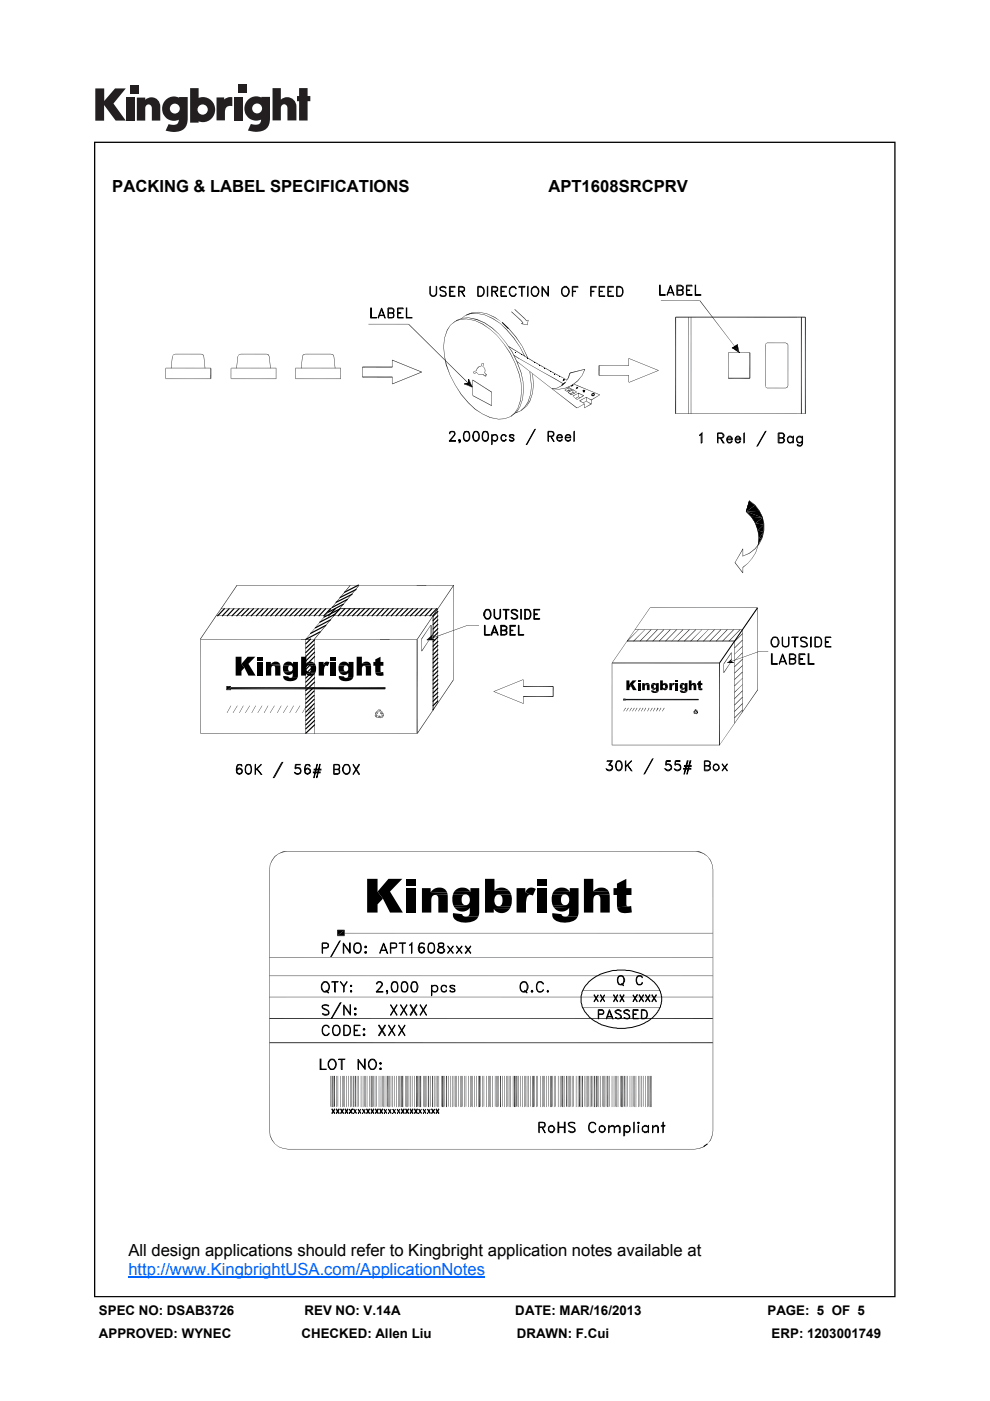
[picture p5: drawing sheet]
<svg xmlns="http://www.w3.org/2000/svg" width="210mm" height="297mm" viewBox="0 0 210 297" stroke-linecap="round" stroke-linejoin="round" font-family="sans-serif">
<defs><g id="words">
<g font-size="3.5">
<text x="23.8" y="40.7">PACKING &amp; LABEL SPECIFICATIONS</text>
<text x="116.3" y="40.7">APT1608SRCPRV</text>
<text x="27.2" y="266.3">All design applications should refer to Kingbright application notes available at</text>
</g>
<text font-size="3.5" fill="#0065ff" x="27.2" y="270.3">http://www.KingbrightUSA.com/ApplicationNotes</text>
<g font-size="2.8">
<text x="21" y="278.8">SPEC NO: DSAB3726</text>
<text x="64.6" y="278.8">REV NO: V.14A</text>
<text x="109.3" y="278.8">DATE: MAR/16/2013</text>
<text x="162.8" y="278.8">PAGE: 5 OF 5</text>
<text x="21" y="283.6">APPROVED: WYNEC</text>
<text x="64" y="283.6">CHECKED: Allen Liu</text>
<text x="109.6" y="283.6">DRAWN: F.Cui</text>
<text x="163.7" y="283.6">ERP: 1203001749</text>
</g>
</g></defs>
<g fill="#231f20">
<path d="M20.2 18.8h1.9v2.6l2.3-2.6h2.3l-2.6 3.2 2.6 3.6h-2.2l-2.4-3.3v3.3h-1.9z"/>
<path d="M26.7 20.7h1.8v4.9h-1.8z"/>
<path d="M49.6 20.7h1.8v4.9h-1.8z"/>
<path d="M27.6 18h1.8v1.8h-1.8z"/>
<path d="M50.5 18h1.8v1.8h-1.8z"/>
<path d="M29 20.7h1.8v.5a1.9 1.9 0 0 1 2.2-.4 1.9 1.9 0 0 1 1 2v2.8h-1.8v-2.7a.7 .7 0 0 0-.7-.8 .7 .7 0 0 0-.7 .8v2.7h-1.8z"/>
<path d="M45.9 20.7h1.6v.4a2.02 2.02 0 0 1 1.8-.5v1.9h-.2a1.12 1.12 0 0 0-1.4 1.3v1.7h-1.8z"/>
<path d="M57.8 18.7h1.8v2.4a1.98 1.98 0 0 1 2.2-.3 1.98 1.98 0 0 1 1.1 2v2.7h-1.9v-2.6a.7 .7 0 0 0-.7-.8 .7 .7 0 0 0-.7 .8v2.6h-1.8z"/>
<path d="M63.4 18.7h1.8v1.7h.6v1.1h-.6v4.1h-1.8v-4.1h-.4v-1.1h.4z"/>
<path d="M40.3 18.7v7.3h1.8v-.3a2.63 2.63 0 0 0 3.5-2.5 2.63 2.63 0 0 0-3.5-2.4v-2.1zM41.9 23.2a1.1 1.1 0 0 1 2.2 0 1.1 1.1 0 0 1-2.2 0z"/>
<path d="M35.3 21a2.56 2.56 0 0 0-.6 3.3 2.56 2.56 0 0 0 3.2 1.1 1.09 1.09 0 0 1-1.5 1.1l-.6-.2-.7 1.4a5.3 5.3 0 0 0 3.7-.2 2.68 2.68 0 0 0 1-2.4v-4.5h-1.8v.1l-.8-.2a2.45 2.45 0 0 0-1.9 .5zM36 23a1.05 1.05 0 0 1 2.1 0 1.05 1.05 0 0 1-2.1 0z"/>
<path d="M52.8 21a2.56 2.56 0 0 0-.6 3.3 2.56 2.56 0 0 0 3.2 1 1.09 1.09 0 0 1-1.5 1.1l-.7-.1-.6 1.4a5.3 5.3 0 0 0 3.7-.3 2.68 2.68 0 0 0 1-2.3v-4.6h-1.9v.2l-.8-.3a2.45 2.45 0 0 0-1.8 .6zM53.5 23a1.05 1.05 0 0 1 2.1 0 1.05 1.05 0 0 1-2.1 0z"/>
</g>
<g fill="#000">
<path d="M36.8 75.2l-.3 .4zM36.8 75.3l-.3 .3zM36.8 75.2l.4-.2zM36.8 75.2l.4-.1zM42.7 75l.3 .3zM42.7 75l.4 .2-.1 .1zM43.1 75.2l.1 .4zM43.1 75.2l.2 .4zM43.5 78.1l1.2-.1zM43.5 78h1.2zM50.6 75.2l-.2 .4zM50.6 75.3l-.2 .3z"/>
<path d="M50.6 75.2l.5-.2zM50.6 75.2l.5-.1zM56.6 75l.3 .3zM56.6 75l.4 .2-.1 .1zM57 75.2l.1 .4zM57 75.2l.2 .4zM57.4 78.1l1.2-.1zM57.4 78h1.2zM62.7 78.1l1.1-.1zM62.7 78h1.1zM64.3 75.2l.1 .1-.3 .3zM64.4 75.3l-.3 .3z"/>
<path d="M64.3 75.2l.5-.2zM64.3 75.2l.5-.1zM70.2 75l.4 .3zM70.2 75l.5 .2-.1 .1zM70.7 75.2l.1 .4zM70.7 75.2l.2 .4zM83.1 79.9l.1 1.5zM83.1 76.3l.1 1.5zM83.1 76.4l6.4 2.4-.1 .1zM83.1 76.4l.1-.1 6.3 2.5zM94.1 73.5l.1 2zM94.1 73.5l.2 2z"/>
<path d="M94.2 75.5l.4 1.8zM94.2 71.7l-.1 1.8zM94.3 75.5l.4 1.8h-.1zM94.3 71.7l-.2 1.8zM94.6 77.3h.1l.7 2.2zM94.7 77.3l.8 2.2zM94.8 69.9l.1 .1-.7 1.7zM94.9 70l-.7 1.7zM95.4 79.5l1.1 2.1zM95.5 68.9l-.7 1zM95.5 79.5l1.1 2.1zM95.6 68.9l-.7 1.1-.1-.1z"/>
<path d="M95.5 68.9l1-.8 .1 .1zM95.5 68.9l1.1-.7zM96.7 68l.3-.1zM96.5 68.1l1.2-.4zM96.9 67.8l1.2-.4zM96.9 67.8l1.2-.3zM97.9 67.5l.7-.6zM97.9 67.5l.7-.5zM97.7 67.7l1.3-.1zM97.7 67.7h1.3zM98.8 66.8l.3-.1zM98.1 67.4l1.3-.1z"/>
<path d="M98.1 67.4h1.3zM98.6 66.9l1.2-.5v.2zM98.6 66.9l1.2-.3zM99 66.6l1.2-.4zM99 66.6l1.2-.3zM100.4 78.8v.2zM100.4 79l.1-.1v.3zM100.5 78.8l-.1 .2zM100.5 78.9v.3zM100.5 79.2h.2zM100.6 78.7l-.2 .1zM100.4 78.8h.2z"/>
<path d="M100.6 79.1l.1 .1zM99 67.6l1.7 .4zM99.8 66.4l1.3 .1zM99.8 66.4l1.3 .1-1.3 .1zM100.6 78.8l.5-.2zM100.6 78.7l.5-.1zM101.1 79l.4 .4zM100.7 79.2l.5-.3zM100.7 79.1l.5-.2-.5 .3zM99.4 67.3l1.8 .4v.1zM99.4 67.3l1.8 .5zM101.2 79l.3 .4z"/>
<path d="M101.2 78.1v.1l-.2 .4zM101.2 78.2l-.2 .4zM101.5 79.3l.5 .2zM101.5 77.7l.1 .1-.4 .3zM100.2 66.2l1.3-.1zM100.2 66.2h1.3zM101.2 78.1l.4-.3-.4 .4zM102 79.4h.5zM101.5 77.7l.5-.1zM101.5 77.7h.5zM102.1 77.1l-.1 .6zM102.1 77.1v.6z"/>
<path d="M102.3 77l-.2 .1zM102.1 77.1h.2zM102.5 77.2l-.2 .5zM100.7 67.9l1.6 .9zM102.3 77l.1 .1zM102.5 77.2l-.1 .5zM100.7 67.9l1.7 .8-.1 .1zM102.5 77.1h.1zM102.4 77l.1 .1zM102.6 77.1l-.1 .1zM102.4 77l.2 .1h-.1zM102.9 78.6l-.1 .4z"/>
<path d="M102.4 77.7l.4 .4zM102.4 79.4l.5 .3-.1 .1zM102.8 79.7l.1 .1zM101.2 67.7l1.6 .8-1.6-.7zM102.9 78.6v.5zM102.8 78.1l.1 .5zM102.4 77.7l.5 .4zM102.5 79.3l.4 .4-.5-.3zM102.9 79.7v.1zM101.1 66.4l1.8 .4zM101.2 67.7l1.7 .7-.1 .1zM102.9 78.1v.5z"/>
<path d="M102.9 79.7h.2zM103.1 79.5v.2zM103.1 79.3v.2zM102.8 79.1l.4 .2-.1 .1zM103.1 79.3l.1 .2zM102.8 79l.4 .3zM101.5 66.1l1.8 .5zM102.4 68.7l1.6 1.2zM102.3 68.8l.1-.1 1.6 1.2zM102.8 68.5l.1-.1 1.5 1.2zM102.9 68.4l1.6 1.1-.1 .1zM102.9 66.7l1.6 .9z"/>
<path d="M102.9 66.7l1.6 .8v.1zM103.3 66.5l1.6 .8zM103.3 66.5l1.7 .7-.1 .1zM104 69.8l1.4 1.3zM104.5 69.5l1.3 1.4zM104.4 69.6l.1-.1 1.3 1.4zM104.5 67.5l1.6 1.1zM104.5 67.6v-.1l1.6 1.1zM104.9 67.3l.1-.1 1.5 1.1zM105.4 71.1l1.4 1.8zM105.4 71.1l1.5 1.8zM105.8 70.8l1.5 1.9z"/>
<path d="M106.1 68.5l1.3 1.4zM106.1 68.5l1.4 1.4h-.1zM106.5 68.3l1.3 1.4zM106.5 68.3l1.4 1.3-.1 .1zM106.8 72.9l1.4 2zM106.9 72.9l1.4 2h-.1zM107.3 72.7l1.3 2zM107.3 72.7l1.4 1.9-.1 .1zM109 75.4l1.2 .6-.1 .1zM107.5 69.9l1.5 1.8-1.6-1.8zM109 75.4v-.1l1.2 .7zM107.5 69.9l1.5 1.7v.1z"/>
<path d="M108.2 74.9h.1l.9 2.1zM108.3 74.9l1 2.1zM109.4 74.6l.1 .1zM107.9 69.6l1.5 1.9-1.6-1.8zM107.9 69.6l1.6 1.8-.1 .1zM109.6 76.7l.9 .6zM108.6 74.7l.1-.1 .9 2.2zM109.6 76.7l.1-.1 .8 .6zM108.7 74.6l1 2.1-.1 .1zM109.2 77l.9 2.3zM109.3 77l.8 2.2v.1zM110.2 76l4.8 2.8z"/>
<path d="M110.2 76.1l4.8 2.7zM109 71.6l1.3 2.1-1.3-2zM109 71.6l1.4 2.1zM108.4 66.1h.1l2 1.9zM109.7 76.7l.8 2.3-.9-2.2zM110.5 77.2l5.4 4.3zM110.5 77.3l5.4 4.2zM110.6 75.2v.1zM110.6 68.6l.3-.2-.3 .3zM108.5 66.1l2.1 1.8-.1 .1zM109.7 76.7l.9 2.2-.1 .1zM110.6 68.7l.3-.3 .1 .1z"/>
<path d="M109.5 71.4l1.2 2-1.3-1.9zM109.5 71.4l1.3 2zM110.6 67.9l.3 .6-.4-.5zM110.6 67.9l.4 .5-.1 .1zM109.1 65.6l.1-.1 2 2.1zM110.3 73.7l.9 1.8zM109.2 65.5l2.1 2-.1 .1zM110.4 73.7l.9 1.8h-.1zM111.3 67.5l.4 .6-.5-.5zM111.7 68l.3-.2zM111.7 68.1l.3-.3zM111.3 67.5l.4 .5v.1z"/>
<path d="M111.9 76l.1 .1zM110.6 68.7l1.3 .2zM110.6 68.6l1.3 .2-1.3-.1zM110.7 73.4l1.2 2.6zM112 67.8l-.2 1zM110.8 73.4l1.2 2.5-.1 .1zM112 67.8l-.1 1zM107.8 73.5l5.5 3.1-.1 .1zM113.3 76.9l.1 .1zM107.8 73.5l.1-.1 5.4 3.2zM114.5 77.5v.1zM115 78.8l2.8 1.5z"/>
<path d="M115 78.8l2.8 1.5-.1 .1zM115.6 78v.1zM116.7 78.7v.1zM117.6 79.3h.1zM113.2 76.7l4.6 2.5-.1 .1zM113.2 76.7l.1-.1 4.5 2.6zM118.6 79.9h.1zM120.9 79l3.1-.8-3.1 1zM120.9 79.2l3.2-.9zM124 78.2l.1 .1-.7 1.3zM124.1 78.3l-.7 1.3zM133.3 79.6l.1 1.4z"/>
<path d="M133.3 76l.1 1.5zM133.4 76l6.3 2.5zM133.4 76l6.3 2.6zM155.2 73.8h1l.6 1zM155.2 73.7l1 .1h-1zM155.2 73.8l1 .1zM156.3 73v.8h-.2zM155.2 73.8l1.2-.8-.2 .8zM156.4 73l.4 1.8-.6-1zM156.3 73v.8zM156.8 74.6v.1zM155.2 73.8l1.6 .9v.1z"/>
<path d="M156.3 73l.5 1.8zM148.4 63.8l8.4 10.9zM148.4 63.8l.1-.1 8.3 10.9zM155.2 73.8l.1-.1 1.5 1zM162.4 72.8l-.1 .3zM162.3 73.1l.1-.2zM162.4 72.8l.3-.1zM166.7 72.7l.2 .2zM166.7 72.7l.3 .1-.1 .1zM167 72.8l.1 .3-.2-.2zM167 72.8l.2 .3zM169.1 67.2h1.7l-1.7 .1z"/>
<path d="M169.1 67.3l1.7-.1v.1zM83.1 81.4l6.3-2.6-6.2 2.7zM83.2 81.5l6.2-2.7 .1 .1zM96.5 81.6l1.3 2.1zM96.6 81.6l1.3 2-.1 .1zM97.8 83.7l.1-.1 1.4 1.8zM97.9 83.6l1.5 1.8h-.1zM98.5 81.4l.9-.2zM98.5 81.5l.9-.3v.2zM99.3 85.4h.1l1.3 1.4zM98.5 81.4l.9-.1 .7 .8zM99.4 80.4l.7 1.7-.7-.8z"/>
<path d="M99.4 80.4l-.1 .9zM99.4 85.4l1.4 1.3-.1 .1zM99.4 80.4v.9zM99.7 81.8l.4 .3zM99.8 81.7l.4 .4zM99.7 81.8l.1-.1 .3 .4zM99.8 81.6v.2zM99.8 81.7l.1-.1 .3 .5zM86.6 68.8l13.5 13.1-.1 .1zM86.7 68.7l13.4 13.2-13.5-13.1zM98.5 81.5l1.6 .6zM98.5 81.4l1.6 .7z"/>
<path d="M99.4 80.4l.8 1.7zM99.5 80.4l.7 1.7-.8-1.7zM100.2 80.6l4.1 2.5-.1 .1zM100.2 80.6l.1-.1 4 2.6zM100.7 86.8l.1-.1 1.5 1.1zM100.8 86.7l1.5 1.1zM102.3 87.7l1.7 .9zM102.3 87.7l1.7 .8v.1zM104 88.6l1.7 .3zM104 88.5l1.7 .4zM100.2 83.9l4.1 2.1h-.1zM100.2 83.9l.1-.1 4 2.2z"/>
<path d="M105.7 88.8h1.3zM105.7 88.8l1.3-.1zM107 88.7l1.2-.3zM107 88.7l1.2-.4zM108.2 88.3l1-.7zM108.2 88.3l.9-.7h.1zM108.4 88.2l.2-.1zM108.4 88.2h.2l-.2 .1zM108.6 88.1l1-.7zM108.6 88.1l.9-.8 .1 .1zM109.8 86.5l-.7 1.1zM109.9 86.5l-.7 1.1h-.1z"/>
<path d="M109.4 87.5l.9-.4zM109.4 87.5l.9-.3zM110.2 86.3l-.7 1zM110.3 86.3l-.7 1.1-.1-.1zM110.4 84.8l.1 .1-.7 1.6zM110.5 84.9l-.7 1.6zM110.8 84.6l-.6 1.7zM110.9 84.6l-.7 1.7zM110.3 87.1l1-.7zM110.3 87.1l.9-.8 .1 .1zM110.6 83l-.2 1.8zM110.5 87l.2-.1z"/>
<path d="M110.6 83l-.1 1.9zM110.1 79.2l.4 1.9zM110.5 87h.2zM110.5 81.1l.1 1.9zM110.1 79.2l.5 1.9zM110.6 81.1v1.9zM110.7 86.9l1-.8zM111 82.7l-.2 1.9zM111.1 82.7l-.3 1.9zM110.6 78.9l.3 2zM110.9 80.9l.1 1.8zM110.6 78.9l.4 2z"/>
<path d="M111 80.9l.1 1.8zM111.9 85.3l.1 .1-.8 .9zM112 85.4l-.7 1-.1-.1zM112.3 85l.1 .1-.7 1zM112.4 85.1l-.7 1zM112.5 83.6l-.6 1.7zM112.6 83.6l-.6 1.8-.1-.1zM112.9 83.3l-.6 1.7zM113 83.3l-.6 1.8-.1-.1zM112.7 81.8l-.2 1.8zM112.8 81.8l-.3 1.8zM113.1 81.5l-.2 1.8z"/>
<path d="M113.2 81.5l-.3 1.8zM115.9 81.5l6.5 5zM115.9 81.5l6.5 5h-.1zM117.1 82.4l1.5 .2zM117.1 82.4l1.1-.1zM117.1 82.4l1.1-.2zM117.7 80.4l1.9 1-.1 .1zM117.7 80.4l.1-.1 1.8 1.1zM118.2 82.2l1-.4zM118.2 82.2l.9-.5 .1 .1zM118.6 82.5l1.4-.2zM119.1 81.7l.9-.7z"/>
<path d="M119.1 81.7l.9-.7-.8 .8zM119.8 82.6l.8-.5zM119.8 82.7l.8-.6 .1 .1zM120 82.2l1.3-.6 .1 .1zM120.5 80.1h.1l-.6 .9zM120 82.2l1.4-.5-1.4 .6zM117.7 79.3l2.6 1.3zM117.8 79.2l2.5 1.3-2.6-1.2zM119.9 82.6l.4 .5-.5-.4zM120.5 83.2l.7 .5-.1 .1zM120.8 79.1h.2l-.5 1zM120.5 83.2l.7 .5z"/>
<path d="M120.6 82.7h.3zM120.6 82.1l.1 .5zM120.1 82.9l.5-.3-.4 .4zM120.6 82.2l.7 .3-.1 .1zM121 79.1l-.4 1h-.1zM120.2 83l.4-.4 .1 .1zM120.6 82.2l.1-.1 .6 .4zM120.9 83.5l.6-.3-.5 .4zM121 83.6l.5-.4h.1zM121.1 83.7l1.2-.6-1.1 .7zM121.2 83.8l1.1-.7zM120.3 83l.9-.5z"/>
<path d="M120.3 83.1l.9-.6 .1 .1zM121.3 81.6l1.2-.9 .1 .1zM121.3 81.6l1.3-.8-1.2 .9zM121.5 83.9l1.2-.6-1.1 .7zM121.5 82.6l.1 .6zM121.5 83.2l.4 .1zM120.5 83.2l1-.6-1 .6zM121.6 84l1.1-.7zM120.5 83.2l1-.6h.1zM121.7 81.5l.6 .1zM121.7 81.4l.6 .2zM121.5 82.6l.8 .6z"/>
<path d="M121.5 82.6h.1l.7 .5zM122.4 86.5l1.5-.9zM121.5 84l.9 .8zM121.5 84l.9 .7zM123.4 79.6l-.9 1.1zM123.5 79.6l-.9 1.2-.1-.1zM122.2 84.5l.5-.4zM122.1 84.4l.6-.3-.5 .4zM122.7 83.4l1.1 .4v.1zM122.7 83.3v.8zM122.7 83.4v-.1l1.1 .5zM122.9 84.9l1.5-.7-1.4 .8z"/>
<path d="M122.7 84.2l.4 .1zM123 85l1.4-.8zM122.7 84.1l.4 .2zM122.4 84.7l1.4-.9zM122.4 84.8l1.4-1v.1zM122.9 85l1 .6zM122.9 85l.1-.1 .9 .6zM123.9 85.6l.1 .9zM123.9 86.5l1.5-.9zM123.9 86.5l1.5-.9 .1 .1zM123.7 85.4l.7-.4zM124.4 84.2v.8z"/>
<path d="M124.4 84.2l1.1 .6zM124.4 84.3l1.1 .5-.1 .1zM125.4 84.8l1.8-1.1-1.7 1.2zM125.4 84.8l.1 .8zM124.4 85.1l1.1 .5-.1 .1zM125.5 84.9l1.7-1.2zM124.4 85l1.1 .6zM122.2 81.7l5 2.1zM122.3 81.6l4.9 2.1-5-2zM133.4 81l6.3-2.5zM133.4 81.1l6.3-2.6zM162.3 81.8l.1 .3z"/>
<path d="M162.4 82.1l.3 .2zM166.7 82.2l.3-.1zM167.1 81.8l-.2 .3zM166.9 82.1l.3-.3-.2 .3zM169.1 87.6h1.7zM169.1 87.7l1.7-.1zM155.8 119.3l1.8 2.1-.1 .1zM155.8 119.3l.1-.1 1.7 2.2zM157.5 116.3l-1.7 3zM157.5 116.3l.1 1.7zM157.5 117.9l1.5-.5zM157.5 117.9l1.4-.6 .1 .1z"/>
<path d="M157.5 116.3l.1 .1-1.7 2.9zM158.9 106.2l-.5 2.3h-.2zM158.3 108.5l3.5 1.2-2.4-.1zM158.9 106.2l-.5 2.3zM159.6 118.4l-1 1.1zM159.5 118.4l-.9 1zM158.9 106.2l1.2 .9-1.8 1.4zM158.9 117.3l1.2-1v.1zM158.9 117.3l1.2-.9-1.1 1zM158.3 108.5l.9 1zM158.3 108.5l1 .9-.1 .1zM159.4 109.6l2.4 .1-1.6 1.2z"/>
<path d="M158.3 108.5l1.1 1.2zM158.3 108.5l1.2 1.1-.1 .1zM160.2 117.2l-.7 1.2zM160.3 117.2l-.8 1.2zM159.3 109.4l.7 1.2-.8-1.1zM159.3 109.4l.8 1.2zM161 115.2l.1 .1-1 1zM159 106.1l1.1 1-1.2-.9zM158.3 108.5l1.8-1.4 1 1.2zM161.1 115.3l-1 1.1v-.1zM159 106.1l1.1 .9v.1zM160.2 110.9l1.8 .4-1.3 1.2z"/>
<path d="M159.4 109.7l.1-.1 .7 1.4zM160.7 115.9l-.5 1.3zM159.5 109.6l.8 1.3-.1 .1zM160 110.6l.5 1.3zM160.9 114.6l-.2 1.3zM160.1 110.6l.6 1.3h-.2zM160.7 112.5l1.2 .3-.9 1.3zM160.9 114.1l-.2 1.5zM160.3 110.9l.4 1.6zM161 114.6l-.3 1.3zM161 114.1l-.3 1.5zM160.3 110.9l.5 1.6z"/>
<path d="M160.5 111.9h.2l.1 1.3zM160.7 112.5l.2 1.6zM160.8 113.2l.1 1.4zM160.7 111.9l.2 1.3zM161 114.1l.5 .1-.8 1.4zM160.8 112.5l.2 1.6zM160.9 113.2l.1 1.4zM161.6 113.9l.2 .1-.8 1.2zM160.1 107.1v-.1l.9 1.2zM158.3 108.5l2.8-.2 .7 1.4zM161.8 114l-.7 1.3-.1-.1zM160.1 107l1 1.2z"/>
<path d="M161.9 112.5h.2l-.5 1.4zM161 108.2l.6 1.4zM160.2 110.9l1.6-1.2 .2 1.6zM162.1 112.5l-.3 1.5-.2-.1zM161.1 108.2l.7 1.4h-.2zM161.9 112.8l-.4 1.4-.5-.1zM161.9 111h.2l-.2 1.5zM161.6 109.6h.2l.1 1.4zM160.7 112.5l1.3-1.2-.1 1.5zM162.1 111v1.5h-.2zM161.8 109.6l.3 1.4h-.2zM45.8 130.5l-3.3 5.1-.1-.1z"/>
<path d="M45.8 130.5l.1 .1-3.4 5zM50.2 124.1l-3.3 5-.1-.1zM46.8 129l-.9 1.6-.1-.1zM50.2 124.1h.1l-3.4 5zM46.8 129l.1 .1-1 1.5zM50 139.2h1.2v1.6l.7 .8-.7 .7v.9h-1.2zM52.5 139.2h1.7l-1.5 1.6 1.5 2.4h-1.5l-.8-1.6-.7-.8zM54.6 139.2h1.1v.8h-1.1zM63.9 139.2h1.1v1.4l1.7 .1 .3 .4h-1.5a.73 .73 0 0 0-.5 .7 .73 .73 0 0 0 .5 .7h1.4l-.1 .3h-1.9v.4h-1zM70.1 139.2h1.1v.8h-1.1zM74.3 124.1l-9.4 11.4zM76.1 124.1l-9.4 11.5-.1-.1z"/>
<path d="M76.1 124.1h.1l-9.5 11.5zM75.6 139.2h1.2v1.5l1.8 .1 .1 .3h-1.5a.56 .56 0 0 0-.4 .8v1.3h-1.2zM79.6 139.8l1.1-.6v1.1h.6v.9h-.6v1.1l.2 .2-1.3 .1v-1.4h-.4v-.9h.4zM96.2 124.1l-7.6 11.5-.1-.1zM96.2 124.1h.1l-7.7 11.5zM91.3 132.5l-1.8 3-.1-.1zM91.3 135.1l-1.8 3-.1-.1zM91.3 132.5l-1.8 3zM91.3 135.1l-1.8 3zM90.5 135.7l1.3-1.2-1.2 1.2zM91.8 134.5l.1 .1-1.3 1.1zM90.6 135.7h1.7z"/>
<path d="M90.6 135.7l.9-.4 .8 .4zM90.6 135.7l1.2-1.1-.3 .7zM91.8 134.6l-.4 .7zM91.8 134.6l-.3 .7zM91.5 135.4l.8 .3h-.1zM91.5 135.3l.8 .4zM92.8 129l-.9 1.6-.1-.1zM92.8 129l.1 .1-1 1.5zM90.6 135.7l8.6-3.2zM90.5 135.7l8.7-3.2-8.6 3.2zM135.4 133.5l-2.3 2.5-.1-.1zM135.4 133.5l-2.3 2.5z"/>
<path d="M136.8 133.5l-2.4 2.5-.1-.1zM136.8 133.5l-2.4 2.5zM138.1 133.5l-2.3 2.5-.1-.1zM138.1 133.5l-2.3 2.5zM139.4 133.5l-2.3 2.5-.1-.1zM139.4 133.5h.1l-2.4 2.5zM137.8 128.9l-8 11.7zM137.8 128.9l-7.9 11.7zM140.8 133.5l-2.3 2.5-.1-.1zM140.8 133.5h.1l-2.4 2.5zM142.1 133.5l-2.3 2.5v-.1zM142.1 133.5h.1l-2.4 2.5z"/>
<path d="M143.5 133.5l-2.3 2.5-.1-.1zM143.5 133.5h.1l-2.4 2.5zM144.8 133.5l-2.3 2.5zM144.8 133.5h.1l-2.4 2.5zM146.2 133.5l-2.4 2.5-.1-.1zM146.2 133.5h.1l-2.5 2.5zM147.5 133.5l-2.3 2.5-.1-.1zM147.5 133.5h.1l-2.4 2.5zM148.9 133.5l-2.4 2.5-.1-.1zM148.9 133.5l-2.4 2.5zM150.2 133.5l-2.3 2.5-.1-.1zM150.2 133.5l-2.3 2.5z"/>
<path d="M151.5 133.5l-2.3 2.5-.1-.1zM151.5 133.5h.1l-2.4 2.5zM152.9 133.5l-2.3 2.5-.1-.1zM152.9 133.5h.1l-2.4 2.5zM154.2 133.5l-2.3 2.5v-.1zM154.2 133.5h.1l-2.4 2.5zM155.6 133.5l-2.3 2.5-.1-.1zM155.6 133.5h.1l-2.4 2.5zM156.9 133.5l-2.3 2.5v-.1zM156.9 133.5h.1l-2.4 2.5zM155.1 138.4l.1 1.8zM155.1 138.4l-1.6 2.4v-.1z"/>
<path d="M155.1 138.4h.1l-1.7 2.4zM154.2 140.6l1-1-.2 .6zM157.4 137l-1.7 1.7zM157.4 135.7l-1.6 1.7-.1-.1zM157.4 134.3l-1.6 1.8-.1-.1zM157.4 137l.1 .1-1.7 1.6zM157.4 135.7h.1l-1.7 1.7zM157.4 134.3l.1 .1-1.7 1.7zM157.5 120.2l.1 1.2zM157.5 120.2l1.1-.8zM157.5 120.2l1.1-.7-1 .8zM160.7 128.9l-8.1 11.7z"/>
<path d="M154.3 140.6l6.9-2.6zM154.3 140.5l6.9-2.5zM161.2 138h1.7zM161.2 138.1l1.7-.1zM48 145.5l.2 .8h-.2zM48.1 145.5l.8 .2-.8 .6zM48 145.5h.2v.8zM48.9 146.1v.2zM48.9 145.5v.2zM48.1 146.3l.8-.2v.2zM48.1 146.3l.8-.6v.4zM48.1 145.5h.8v.2z"/>
<path d="M48.9 149.6l-.8 1.5zM48.1 145.6l.8-.1zM48.1 145.5h.8zM48.9 149.6l-.7 1.5zM50.3 149.6l-.9 1.5zM50.3 149.6l-.8 1.5zM51.6 149.6l-.9 1.5zM51.6 149.6l-.8 1.5zM52.9 149.6l-.9 1.5zM52.9 149.6l-.8 1.5zM54.2 149.6l-.8 1.5zM54.6 140.3h1.1v2.9h-1.1z"/>
<path d="M55.6 149.6l-1 1.5zM55.6 149.6l-.9 1.5zM56.8 149.6l-.8 1.5zM56.8 149.6l-.7 1.5zM56.4 140.3h1v.5l2 .1 .1 .2h-1.5a.56 .56 0 0 0-.5 .8v1.3h-1.1zM58.2 149.6l-1 1.5zM58.2 149.6l-.9 1.5zM57.5 140.7a1.11 1.11 0 0 1 1.9 .2l-2-.1zM58 141.1h1.5v2.1h-1.1v-1.6a.39 .39 0 0 0-.4-.5zM59.6 149.6l-.8 1.5zM59.6 149.6l-.7 1.5zM60.1 141.1h1.5a.67 .67 0 0 0-.5 .6 .67 .67 0 0 0 .5 .7h-1.4l-.2-.6z"/>
<path d="M60.1 143.3l1.1 .1 .3 .3h1.6a1.92 1.92 0 0 1-3 .1zM60.3 142.6l1.8 .1a1.12 1.12 0 0 1-1.8-.1zM61 149.6l-1 1.5zM61 149.6l-.9 1.5zM60.4 140.5a1.21 1.21 0 0 1 1.8 .3h-2zM62.2 149.6l-.8 1.5zM62.2 149.6l-.7 1.5zM60.2 140.8h2v-.5h1l-.1 3.4h-1.5a.45 .45 0 0 0 .5-.6v-.4l-1.8-.1-.1-.2h1.4a.66 .66 0 0 0 .5-.7 .66 .66 0 0 0-.5-.6h-1.5zM63.6 149.6l-.9 1.5zM64.9 149.6l-.8 1.5zM64.9 149.6l-.7 1.5zM65 140.6a1.2 1.2 0 0 1 1.7 .1z"/>
<path d="M66.2 149.6l-.8 1.5zM66.2 149.6l-.7 1.5zM64.9 142.8h1.9a1.13 1.13 0 0 1-1.9 0zM65.5 141.1h1.5l.1 .8-.2 .6h-1.4a.75 .75 0 0 0 .4-.7 .75 .75 0 0 0-.4-.7zM67.6 140.3h1v.5l.6 .3a.79 .79 0 0 0-.5 1.2v.9h-1.1zM68.8 140.5a.85 .85 0 0 1 1.1-.1l-.4 .8-.9-.4zM70.1 140.3h1.1v2.9h-1.1zM71.9 141.1h1.5a.67 .67 0 0 0-.5 .6 .67 .67 0 0 0 .5 .7h-1.5l-.1-.6zM71.9 143.3l1 .1 .4 .3h1.6a1.92 1.92 0 0 1-3 .1zM72.1 142.6l1.8 .1a1.12 1.12 0 0 1-1.8-.1zM72.2 140.5a1.21 1.21 0 0 1 1.7 .3h-1.9zM72 140.8h1.9v-.5h1.1l-.1 3.4h-1.5a.45 .45 0 0 0 .5-.6v-.4l-1.8-.1-.2-.2h1.5a.66 .66 0 0 0 .5-.7 .66 .66 0 0 0-.5-.6h-1.5z"/>
<path d="M76.8 140.7a1.13 1.13 0 0 1 1.8 .1zM77.2 141.1h1.5v2.1h-1.1v-1.6a.39 .39 0 0 0-.4-.5zM79.7 151.1l-.2 .6zM79.7 151.1l-.1 .6zM79.6 151.2l.2-.1zM79.9 151.2l-.1 .8zM79.6 151.1h.2zM79.8 151.9v.2zM79.8 152v.1zM79.5 151.7l.3 .3v.1zM79.8 151l.4 .1zM80.2 150.6l-.3 .4-.1-.1z"/>
<path d="M79.6 151.1l.2-.1zM79.5 151.7h.1l.2 .3zM79.9 150.9l.3 .1h-.4zM80.2 150.6l-.3 .4zM79.6 151.2l.2-.2 .1 .1zM79.8 151.1l.3 .1-.1 .1zM79.8 151.1l.3 .1zM79.9 151.3l.2-.1zM80 151.2l-.1 .1zM80.4 150.7l-.2 .4zM79.8 151.8l.5-.1zM79.8 151.7h.5z"/>
<path d="M80.3 150.5h.4zM80.3 150.6l.4-.1zM80.2 151.8l.1 .4zM80.3 150.6l.6 .5zM80.3 150.6v-.1zM80.2 150.6l.1-.1zM80.3 152.1l.4 .1zM79.8 152.1l.5 .1zM79.8 152l.5 .1zM80.2 151.8l.1 .3zM80.3 150.5l.1 .1zM80.4 152l.3 .2-.4-.1z"/>
<path d="M80.5 151.7l.1 .2zM80.5 151.7l-.1 .4zM80.6 150.6l.4 .4zM80.6 152.2h.1zM80.7 151.1h.3l-.3 .2zM80.7 151.3l.3-.2zM80.6 150.6l.1-.1 .3 .5zM80.8 151.1l.1 .1h-.2zM80.9 151.4l.2 .4zM81 150.9l-.1 .3zM80.9 151l.2-.1-.1 .2zM81 150.9v.3z"/>
<path d="M81.1 150.9l-.1 .2zM81.1 151.2l.3 .5zM80.6 152.1l.5-.1zM80.9 151.4l.3-.3zM80.9 151.3l.3-.2zM80.6 152.2l.6-.1zM81.1 151.2l.2-.1 .1 .6zM80.6 151.9l.7-.2zM80.5 151.8l.8-.1zM81.3 151.7l-.2 .4zM79.6 142.6l1.7-.1 .1 .7h-.2a1.09 1.09 0 0 1-1.6-.6zM81.3 151.7h.1z"/>
<path d="M81.3 151.7l-.1 .4zM81.7 145.7l.1 .4zM96.2 144l-7.6 11.6-.1-.1zM96.2 144l.1 .1-7.7 11.5zM92.8 149l-.9 1.6-.1-.1zM92.8 149l-.9 1.6zM111 144.1l.1 1.5zM111 147.7l.1 1.5zM104.7 146.7l6.3 2.5zM104.7 146.6l6.3 2.5zM104.7 146.7l6.3-2.7zM104.7 146.6l6.3-2.6z"/>
<path d="M132.2 148.2l.4 .1-.4 .2zM132.2 148.2l.1 .3zM132.6 148.2v.1zM132.6 148.4v.1zM132.2 148.5l.4-.1zM132.2 148.5l.4-.2v.1zM132.2 148.2l.4 .1zM132.2 148.2l.4-.1zM132.2 148.1h.4zM132.6 150l-.4 .8zM132.6 150l.1 .1-.4 .7zM133.2 150l-.4 .8z"/>
<path d="M133.2 150l.1 .1-.4 .7zM132.9 144.3h.6v.7l.3 .5-.3 .3v.5h-.6zM133.9 150l-.4 .8zM133.9 150l.1 .1-.4 .7zM134.5 150l-.4 .8zM134.5 150l.1 .1-.4 .7zM134.2 144.3h.8l-.7 .7 .7 1.3h-.7l-.8-1.3zM135.1 150l-.4 .8zM135.1 150l.1 .1-.4 .7zM135.3 144.8h.6v1.5h-.6zM135.3 144.3h.6v.3h-.6zM135.8 150l-.4 .8z"/>
<path d="M135.8 150l.1 .1-.5 .7zM136.4 150l-.5 .8zM136.4 150l.1 .1-.5 .7zM136.2 144.8h.5v.3h1l.1 .1-.9 .1-.1 1h-.6zM137 150l-.5 .8zM137 150v.1l-.4 .7zM136.8 145a.57 .57 0 0 1 .9 .1zM137.6 150l-.3 .8zM137.6 150l.1 .1-.3 .7zM137 145.2h.8v1.1h-.6v-1zM138.1 145.2h.8a.34 .34 0 0 0-.3 .3 .34 .34 0 0 0 .3 .4h-.7zM138.1 146.4l.7 .2h.9a.95 .95 0 0 1-1.5 .1z"/>
<path d="M138.2 146l.9 .1a.58 .58 0 0 1-.9-.1zM138.3 150l-.4 .8zM138.3 150l.1 .1-.4 .7zM138.2 145a.61 .61 0 0 1 1 0zM138.9 150l-.4 .8zM138.9 150l.1 .1-.4 .7zM139.5 150l-.3 .8zM139.5 150l.2 .1-.5 .7zM138.2 145.1l1-.1v-.2h.5v1.8h-.8l.2-.1v-.5h-.9v-.1h.7l.3-.4-.3-.3h-.8zM140.2 150l-.4 .8zM140.2 150l.1 .1-.5 .7zM140 144.3h.6v.7h.9l.1 .2h-.7l-.3 .4v.2l1 .2-.1 .1h-1v.2h-.5z"/>
<path d="M140.9 150l-.5 .8zM140.9 150v.1l-.4 .7zM140.6 145a.62 .62 0 0 1 .9 0zM140.5 146.1h1l-.1 .1a.58 .58 0 0 1-.9-.1zM140.9 145.2h.7l.1 .3-.1 .5-.8-.1a.39 .39 0 0 0 .3-.3 .39 .39 0 0 0-.2-.4zM142 144.8h.5v.3l.3 .1-.2 .2-.1 .9h-.5zM142.6 144.9h.5l-.1 .4-.5-.2zM143.2 144.8h.6v1.5h-.6zM143.2 144.3h.6v.3h-.6zM144.2 145.2h.8a.34 .34 0 0 0-.3 .3 .34 .34 0 0 0 .3 .4h-.7zM144.2 146.4l.7 .2h.9a.95 .95 0 0 1-1.5 .1zM144.3 146l.9 .1a.58 .58 0 0 1-.9-.1z"/>
<path d="M144.3 145a.61 .61 0 0 1 1 0zM144.3 145.1l1-.1v-.2h.5v1.8h-.8l.2-.1v-.5h-.9v-.1h.7l.2-.4-.2-.3h-.8zM146.1 144.3h.6v.7l1 .2-.9 .1-.1 1h-.6zM147.2 150.8v.3zM146.7 145a.58 .58 0 0 1 .9 .1zM147.1 151.1l.2 .1-.1 .1zM147.3 150.9l-.1 .3zM147.1 151.1h.1l.1 .1zM147.3 150.7l-.1 .2zM147.1 150.8l.2-.1-.1 .2zM147.5 150.5l-.1 .2-.1-.1zM147.3 150.7l.2 .1z"/>
<path d="M147.3 150.9v.3zM147.5 150.6v.2l-.1-.1zM147.5 150.5v.1l-.1 .1zM147.3 150.7h.2zM147.3 150.8l.2 .1zM147.5 151.1v.2zM147.5 150.5h.2zM147.5 150.6l.2-.1zM147.5 150.6l.3 .2-.1 .1zM147.5 150.6h.1l-.1 .2zM147.3 151.1h.2zM147.3 150.8l.1-.1 .1 .2z"/>
<path d="M147.5 151.1v.1zM147.5 151.1l.1 .1zM147.3 151.3l.2-.1zM147.3 151.2h.2zM147.5 151.3h.2zM147.5 150.6l.3 .2zM147.6 150.6l.3 .1-.1 .1zM146.9 145.2h.8v1.1h-.6v-1zM147.6 150.6l.1-.1 .2 .2zM147.7 150.9l.1-.1zM147.8 150.7l.1 .2zM147.8 151l.1 .1z"/>
<path d="M147.6 151.3l.3-.1zM147.6 151.2h.3zM147.8 150.7h.2l-.1 .2zM147.8 151l.1-.1v.2zM147.9 150.9l.1 .2zM147.9 150.8l-.1 .2zM148 151.1v.2zM147.6 151.2l.4-.1zM147.6 151.1h.4zM147.9 150.9l.1-.1v.3zM147.9 150.8l.1 .1-.2 .1zM148.1 148.3l.1 .1z"/>
<path d="M148.1 144.6l.6-.3v.5h.3v.4h-.3l.1 .8h-.7v-.8h-.2v-.4h.2zM148.1 146l.8-.1v.4a.6 .6 0 0 1-.8-.3zM153.5 140.8v1.8zM154.2 140.5h1.4zM154.2 140.6l1.4-.1zM154.2 140.6l.8-.4 .6 .4zM155.1 140.2l-1.6 2.5v-.1zM155.1 140.2l-1.6 2.5zM155 140.3l.7 .2zM155.1 140.2l.6 .3-.7-.2zM157.4 150.5l-1.6 1.7h-.1zM157.4 149.1l-1.6 1.8-.1-.1z"/>
<path d="M157.4 147.8l-1.6 1.7h-.1zM157.4 146.4l-1.6 1.8-.1-.1zM155.7 146.7l1.7-1.6-1.6 1.7zM155.7 145.4l1.7-1.6-1.6 1.7zM155.7 144l1.7-1.6-1.6 1.7zM155.7 142.7l1.7-1.6-1.6 1.7zM155.7 141.3l1.7-1.6-1.6 1.7zM157.4 138.4l-1.7 1.7zM157.4 150.5l.1 .1-1.7 1.6zM157.4 149.1l.1 .1-1.7 1.7zM157.4 147.8h.1l-1.7 1.7zM157.4 146.4l.1 .1-1.7 1.7z"/>
<path d="M157.4 145.1l-1.6 1.7zM157.4 143.8l-1.6 1.7zM157.4 142.4l.1 .1-1.7 1.6zM157.4 141.1l.1 .1-1.7 1.6zM157.4 139.7l.1 .1-1.7 1.6zM157.4 138.4h.1l-1.7 1.7zM160.7 146.2l-8.1 11.8zM160.7 146.2v.1l-8.1 11.7zM57.2 183.3v1zM57.3 183.3l-.1 1zM57.7 182.4l.1 .1-.6 .8zM57.8 182.5l-.6 .8z"/>
<path d="M58.3 181.5v.1l-.6 .8zM58.3 181.6l-.5 .9-.1-.1zM58.3 181.5l.8-.5zM58.3 181.5l.8-.5-.8 .6zM59.1 181l.9-.5v.2zM59.1 181l.9-.3zM60 180.5l1.1-.1zM60 180.5h1.1l-1.1 .2zM71.5 197.2h1.6l-1.6 1.2zM71.5 198.4l1.6-1.2v1.2zM71.5 197.2l.1 1.2zM71.5 197.1h1.6l-1.6 .2z"/>
<path d="M71.5 197.3l1.6-.2v.2zM73 197.2l.1 1.2zM71.5 198.5l1.6-.1zM71.5 198.4h1.6zM77.9 186.3h2.2v2.7l1.1 1.5-1.1 1.2v1.8h-2.2zM82.4 186.3h2.9l-2.6 2.7 2.7 4.5h-2.7l-1.5-3-1.1-1.5zM86.2 188.3h2v5.2h-2zM86.2 186.3h2v1.4h-2zM89.5 188.3h1.8v.8l3.5 .2 .1 .4h-2.6a.95 .95 0 0 0-.8 1.3v2.5h-2zM91.5 189a1.98 1.98 0 0 1 3.3 .3l-3.5-.2zM92.3 189.7h2.6l.1 3.8h-2v-2.9a.73 .73 0 0 0-.7-.9zM96.1 189.6h2.6a1.26 1.26 0 0 0-.5 2.1l.6 .2-2.6 .2-.2-1z"/>
<path d="M96.1 193.6l1.9 .2 .2 .4 .4 .1 2.8 .1a2.91 2.91 0 0 1-3.1 1.2 1.98 1.98 0 0 1-2.2-1.9zM96.4 192.4l3.2 .1a2.01 2.01 0 0 1-3.2-.1zM96.6 188.7a2.15 2.15 0 0 1 3.2 .4h-3.5zM96.3 189.1h3.5v-.8h1.8v5.1l-.2 1-2.6-.1a.81 .81 0 0 0 .8-1v-.8l-3.2-.1-.2-.3 2.6-.2a1.18 1.18 0 0 0 .9-1.1 1.18 1.18 0 0 0-1-1.2h-2.6zM102.9 186.3h2v2.5l3 .1 .5 .7-2.6 .1a1.26 1.26 0 0 0-.8 2l.3 .3 .5 .1 2.5 .1-.2 .5h-3.4v.8h-1.8zM104.9 188.8a2.14 2.14 0 0 1 3 .1zM104.7 192.7h3.4a2.02 2.02 0 0 1-3.4 0zM105.8 189.7l2.6-.1a4.1 4.1 0 0 1-.1 2.6l-2.5-.1a1.28 1.28 0 0 0 .7-1.8l-.2-.4zM109.6 188.3h1.8v.9l1.1 .5a1.62 1.62 0 0 0-.9 2v1.8h-2zM111.9 188.4a1.59 1.59 0 0 1 1.7 .1l-.6 1.4-1.6-.7zM114 188.3h2v5.2h-2zM114 186.3h2v1.4h-2z"/>
<path d="M117.1 189.6h2.7a1.26 1.26 0 0 0-.5 2.1l.6 .2-2.6 .2-.3-1zM117.2 193.6l1.9 .2 .2 .4 .4 .1 2.8 .1a2.91 2.91 0 0 1-3.1 1.2 1.98 1.98 0 0 1-2.2-1.9zM117.5 192.4l3.2 .1a2.01 2.01 0 0 1-3.2-.1zM117.7 188.7a2.15 2.15 0 0 1 3.2 .4h-3.5zM117.4 189.1h3.5v-.8h1.8v5.1l-.2 1-2.6-.1a.81 .81 0 0 0 .8-1v-.8l-3.2-.1-.2-.3 2.6-.2a1.18 1.18 0 0 0 .8-1.1 1.18 1.18 0 0 0-.9-1.2h-2.7zM123.9 186.3h1.9v2.7l3.3 .1 .2 .6h-2.7a.95 .95 0 0 0-.8 1.3v2.5h-1.9zM125.8 189a2.03 2.03 0 0 1 3.3 .1zM126.6 189.7h2.7v3.8h-2v-2.9a.73 .73 0 0 0-.7-.9zM130.9 187.4l1.9-1.1v2h1.1v1.5h-1.1l.1 2 .1 .3 .3 .1-2.4 .2v-2.6h-.8v-1.5h.8zM130.9 192.4l3-.3 .1 1.3-1.2 .2a1.48 1.48 0 0 1-1.9-1.2zM147.4 180.4l.9 .3zM147.4 180.4l1 .1-.1 .2z"/>
<path d="M148.4 180.5l.8 .5-.9-.3zM148.4 180.5l.9 .5h-.1zM149.3 181l.8 .6zM149.2 181h.1l.8 .6zM150.1 181.5l.6 1zM150.1 181.5l.7 .9-.1 .1zM150.8 182.4l.2 .9zM150.8 182.4l.3 .9zM151 183.3l.2 1zM151.1 183.3l.2 1zM134.3 212.3v.1zM57.2 239.8v1z"/>
<path d="M74.1 236l.1 .1zM75 236l.1 .1zM75.9 236l.1 .1zM76.9 236l.1 .1zM81.4 236l.1 .1zM82.4 236l.1 .1zM83.3 236l.1 .1zM84.2 236l.1 .1zM88.8 236l.1 .1zM89.7 236l.1 .1zM90.7 236l.1 .1zM57.3 240.7l.4 1-.5-.9z"/>
<path d="M57.3 240.7l.5 1h-.1zM57.7 241.7h.1l.5 .8zM57.8 241.7l.5 .8zM58.3 242.5l.8 .7zM59.1 243.1l.9 .4zM60 243.4l1.1 .3zM147.4 243.6l1-.1zM148.3 243.4l1-.2zM149.2 243.1l.9-.6zM149.2 243.1l.9-.6-.8 .7zM150.7 241.7h.1l-.7 .8zM151 240.7l.1 .1-.4 .9z"/>
<path d="M151.1 240.8l-.3 .9h-.1zM151.2 239.8l-.2 .9zM151.3 239.8l-.2 1z"/>
<path d="M19.9 30v245h170v-245zM20.2 30.3h169.5v244.5h-169.5z"/>
</g>
<g fill="none" stroke="#000" stroke-width=".21">
<path d="M35.1 78.1v2.2M35.2 78h8.3M37.2 75.1h5.5M44.7 78.1v2.2M49 78.1v2.2M49 78h8.4M51.1 75.1h5.5M58.6 78.1v2.2M62.7 78.1v2.2M63.8 78h8.5M64.8 75.1h5.4M72.3 78.1v2.2"/>
<path d="M76.8 77.8v2.1M76.9 79.9h6.3M76.9 77.8h6.3M78.1 68.7h8.5M78.7 65.3v2l1.1 .1h-1.1zM80.3 66.9h1.2M80.4 66.8h1M80.9 65.3l.8 2.1-.8-1.8-.7 1.8zM82.4 66.3l1-.1v-.7h-1v1.8h.7a.48 .48 0 0 0 .4-.4 .48 .48 0 0 0-.4-.5h-.7M83.1 66.3a.56 .56 0 0 1 .5 .6 .56 .56 0 0 1-.5 .5h-.8v-2.1h.8a.56 .56 0 0 1 .5 .5 .56 .56 0 0 1-.5 .6M84.3 65.3h1.2v.2h-1.1v1.8l1.1 .1h-1.2zM84.4 66.3h.6l-.6 .1"/>
<path d="M86.2 65.3l.1 2 1.1 .1h-1.2zM91.2 60.7l.1 1.5a.65 .65 0 0 0 .6 .6 .65 .65 0 0 0 .6-.6v-1.5l.1 1.5a.73 .73 0 0 1-.7 .6 .73 .73 0 0 1-.7-.6zM93.3 61.1a.82 .82 0 0 1 1.3 0l-.5-.2-.6 .1v.5l.2 .1a.87 .87 0 0 1 .9 .9 .82 .82 0 0 1-1.3 0h.2a.67 .67 0 0 0 1.1 0l-.2-.6-.7-.2a.46 .46 0 0 1-.4-.6zM95.3 60.7h1.2v.2h-1v1.9h1h-1.2zM95.5 61.7h.6l-.6 .1M97.4 61.7h1v-.7l-1-.1-.1 1.9v-2.1h.7l.5 .3v.5l-.1 .2-1 .1M97.9 61.8l.6 1-.6-1M101.3 60.7a1.14 1.14 0 0 1 1.3 .7 1.14 1.14 0 0 1-.3 1.4h-1zM101.4 60.9h.6a1.01 1.01 0 0 1 .6 .9 1.01 1.01 0 0 1-.6 1h-.6zM103.4 60.7v2.1zM104.4 61.7h1v-.7l-1-.1-.1 1.9v-2.1h.8l.4 .3 .1 .5-.2 .2-1 .1M104.9 61.8l.7 1-.6-1"/>
<path d="M106.2 60.7h1.2v.2h-1.1v1.9h1.1h-1.2zM106.3 61.7h.6l-.6 .1M108.2 61.1l.4-.4h.4l.5 .5-.3-.2a.72 .72 0 0 0-1 .2 .93 .93 0 0 0 0 1.1 .93 .93 0 0 0 1 .4l.2-.4h.1a.78 .78 0 0 1-.8 .5 .78 .78 0 0 1-.7-.7zM110.1 60.7h1.2v.2h-1.2zM110.6 60.9v1.9l.1-1.9M111.9 60.7l.1 2.1zM112.8 61.1l.5-.4a1.06 1.06 0 0 1 1 1.1 1.06 1.06 0 0 1-1 1h-.2a1.29 1.29 0 0 1-.3-1.7zM113 79.3v2.2M113.1 79.3v2.2M113.1 61a.73 .73 0 0 1 1.1 .6 1.23 1.23 0 0 1-.6 1.2h-.2a1.06 1.06 0 0 1-.3-1.8zM115 60.7l1.2 1.8 .1-1.8v2.1l-1.3-1.7v1.7zM119.3 61.1l.4-.4a1.06 1.06 0 0 1 1 1.1 1.06 1.06 0 0 1-1 1h-.2a1.29 1.29 0 0 1-.2-1.7z"/>
<path d="M119.5 61a.73 .73 0 0 1 1.1 .6 1.23 1.23 0 0 1-.6 1.2h-.2a1.06 1.06 0 0 1-.3-1.8zM121.4 60.7h1.2v.2h-1.1v1.9zM121.5 61.7h.6l-.6 .1M125.3 60.7h1.2v.2h-1.1v1.9zM125.4 61.7h.6l-.6 .1M127.1 79.6h6.3M127.1 77.4h6.3M127.1 77.5v2.1M127.1 60.7h1.1v.2h-1.1v1.9h1.1h-1.1zM127.1 61.7h.6l-.6 .1M128.9 60.7h1.2v.2h-1.1v1.9h1.1h-1.2zM129 61.7h.6l-.6 .1"/>
<path d="M130.8 60.7h.7a1.15 1.15 0 0 1 .7 1.1 1.15 1.15 0 0 1-.7 1h-.7zM130.9 60.9h.6a1.01 1.01 0 0 1 .6 .9 1.01 1.01 0 0 1-.6 1h-.6zM139.9 60.5l.1 2 1.1 .1h-1.2zM140.2 63.7h8.2M141.6 62.1h1.2M141.7 62h1M142.2 60.5l.8 2.1-.8-1.8-.8 1.8zM143.7 61.5l1-.1 .1-.2v-.3l-.4-.3h-.7v1.9l1-.1 .1-.2-.1-.5-1-.1M144.4 61.5a.55 .55 0 0 1 .5 .5 .55 .55 0 0 1-.5 .6h-.8v-2.1h.8a.6 .6 0 0 1 .4 .9l-.4 .2M145.6 60.5h1.2v.1h-1.1v1.9l1.1 .1h-1.2zM145.7 61.5h.6l-.6 .1M146 67.2v20.5"/>
<path d="M146.6 67.2v20.5M147.5 60.5v2l1.1 .1h-1.1zM154.5 74.7h4.5M154.5 74.8v5.4M159 74.8v5.4h-4.5M162.3 73.1v8.7M162.7 72.7h4M167.1 73.1v8.7M169.1 67.2h-25.8v20.5h25.8M170 67.2v20.5M170.8 67.2v20.5M35.2 80.3h9.5"/>
<path d="M49 80.3h9.6M62.7 80.3h9.6M95.3 93.4h1.3v.2h-1.4l1.2-1.6a.56 .56 0 0 0-.5-.5 .56 .56 0 0 0-.6 .5 .59 .59 0 0 1 .7-.6 .59 .59 0 0 1 .5 .6l-1.2 1.6M97.4 93.3l.1 .1zM97.5 93.8l.1-.4-.2 .2v-.4l.2 .1v.4l-.3 .2M97.5 93.6l.1 .1M98.5 91.6h.9M98.5 93.3h.9M98.5 91.5a.71 .71 0 0 1 1.1 .4l.1 .7-.2 .6-.2 .3-.3 .1-.4-.1a1.62 1.62 0 0 1-.1-2zM98.7 91.5a1.44 1.44 0 0 0 0 1.9M99.3 91.5a1.82 1.82 0 0 1 0 1.9M99.4 80.4v.9l-.9 .1"/>
<path d="M100.3 80.5v3.3M100.6 91.6h.7M100.6 93.3h.7M100.6 91.5a.73 .73 0 0 1 .8 .1 .73 .73 0 0 1 .3 .7 .81 .81 0 0 1-.2 .9 .81 .81 0 0 1-.9 .2 1.42 1.42 0 0 1 0-1.9zM100.7 91.5a1.82 1.82 0 0 0 0 1.9M101.2 91.5a1.44 1.44 0 0 1 0 1.9M102.5 91.5a.71 .71 0 0 1 1 .4l.1 .7-.1 .6-.2 .3-.4 .1-.3-.1a1.62 1.62 0 0 1-.1-2zM102.5 93.3h.9M102.5 91.6h.9M102.6 91.5a1.82 1.82 0 0 0 0 1.9M103.2 91.5a1.44 1.44 0 0 1 0 1.9M104.3 83.1v2.9"/>
<path d="M104.3 92.1l.1 2.1zM104.4 92.5a.65 .65 0 0 1 .9-.3 .77 .77 0 0 1 .2 .9 .77 .77 0 0 1-.7 .5l-.4-.4 .4 .2a.6 .6 0 0 0 .7-.6 .6 .6 0 0 0-.7-.6zM106.5 92.2a.65 .65 0 0 1 .9 .3l-.1 .1-.3-.4a.6 .6 0 0 0-.7 .6 .6 .6 0 0 0 .7 .6l.3-.3 .1 .1-.4 .4h-.3a.84 .84 0 0 1-.2-1.4zM108.1 93.3h.9M108.1 92.4l.3-.2 .6 .2M108.1 92.6a1.03 1.03 0 0 1 .9 .5l-.3 .5h-.3l-.4-.4 .2 .2M108.2 92.2v.4M108.9 92.2l.1 .3a.6 .6 0 0 0-.9-.3v.4l.9 .5M108.9 93v.4M113.4 91l-1.7 3.2zM116.3 92.5l.9-.1 .2-.3-.2-.5-.9-.1-.1 2.1v-2.1h.8a.55 .55 0 0 1 .5 .5 .55 .55 0 0 1-.5 .6h-.7M116.8 92.6l.7 1-.6-1"/>
<path d="M118.2 92.7h1v-.1a.58 .58 0 0 0-.8-.3 .58 .58 0 0 0-.2 .8 .58 .58 0 0 0 .7 .3l.3-.3 .1 .1a.66 .66 0 0 1-1 .2 .66 .66 0 0 1-.1-1 .66 .66 0 0 1 1 0l.1 .4h-1.1M119.6 80.4l.1 .1-.2 .1zM120 92.7h1v-.1a.58 .58 0 0 0-.8-.3 .58 .58 0 0 0-.3 .8 .58 .58 0 0 0 .7 .3l.4-.3 .1 .1a.66 .66 0 0 1-1 .2 .66 .66 0 0 1-.1-1 .66 .66 0 0 1 1 0l.1 .4h-1.1M121.4 81.6l.1 .1-.2 .1zM121.7 91.5l.1 2.1zM122.4 82.1l.1 .1-.2 .1zM122.7 83.3v.1M123.7 82.8h.3l-.1 .3h-.1zM125.5 83.6l.3-.2 .2 .1v.3l-.2 .1-.3-.1zM148.4 92.2l.5-.4v2.1h-.2v-1.9zM152.3 92.8h.7a.48 .48 0 0 0 .3-.8l-.3-.1h-.7l-.1 2v-2.1l1.1 .1a.55 .55 0 0 1 .2 .6 .55 .55 0 0 1-.5 .4h-.7M152.8 92.9l.6 1h.1l-.6-1"/>
<path d="M154.2 93.1h1l-.3-.5a.6 .6 0 0 0-.7 .6 .6 .6 0 0 0 .7 .6l.3-.3 .1 .1a.65 .65 0 0 1-.9 .2 .77 .77 0 0 1-.2-.8 .77 .77 0 0 1 .7-.5l.4 .4v.3h-1.1M156 93.1h.9l-.2-.5a.6 .6 0 0 0-.7 .6 .6 .6 0 0 0 .7 .6l.2-.3 .2 .1a.65 .65 0 0 1-.9 .2 .77 .77 0 0 1-.3-.8 .77 .77 0 0 1 .8-.5l.4 .4v.3h-1.1M157.8 91.8l.1 2.1zM162.3 91.5l-1.7 3.1zM162.7 82.3h4M165.2 92.8h.7a.48 .48 0 0 0 .3-.8l-.3-.1h-.7v1.9h.7a.54 .54 0 0 0 .3-.8l-1-.1M165.9 92.8a.55 .55 0 0 1 .5 .6 .55 .55 0 0 1-.5 .5h-.8v-2.1l1.1 .1a.55 .55 0 0 1 .2 .6 .55 .55 0 0 1-.5 .4M168.2 92.5l.1 1.4zM169 92.8a.61 .61 0 0 1 .6-.3 .61 .61 0 0 1 .5 .3 .78 .78 0 0 0-1 0l-.1 .3a.61 .61 0 0 0 .7 .7l.4-.2a.67 .67 0 0 1-.9 .2 .67 .67 0 0 1-.2-1zM170.1 92.5l.1 1.5-.1 .4a.62 .62 0 0 1-1.1-.2h.2a.5 .5 0 0 0 .6 .3 .5 .5 0 0 0 .3-.5zM42.5 135.6v19.9M42.5 135.5h46"/>
<path d="M45.9 130.5h23.1M46.8 129.1h23.4M50.2 124.1h46.1M64.8 135.6v19.9M66.7 135.6v20M70.9 130.5l21 .1v20M72.1 129h20.7v20M72.1 129.1h20.8M88.5 135.6v19.9M89.4 135.4v2.6M91.4 132.5v2.6M96.2 124.1v19.9"/>
<path d="M99.2 132.6h2.4M133 135.9h22.8M134.7 133.5h22.7M137.9 128.8h22.8M155.8 135.9v17.4M157.5 133.5v17.5M160.7 128.9v17.4M163.6 138.6h.2v2.1l1.1 .1h-1.3zM164 135.1a.72 .72 0 0 1 1 .3 1.21 1.21 0 0 1-.5 1.8 1.1 1.1 0 0 1-1-.8 1.1 1.1 0 0 1 .5-1.3zM164 135.2a.73 .73 0 0 1 1.1 .7 .96 .96 0 0 1-.6 1.2h-.2a1.12 1.12 0 0 1-.7-1.2zM165.9 135.1l.1 1.5a.65 .65 0 0 0 .6 .5 .65 .65 0 0 0 .7-.5v-1.5v1.5a.73 .73 0 0 1-.7 .6 .73 .73 0 0 1-.7-.6zM166 138.6l.8 2.2-.8-1.8-.8 1.8z"/>
<path d="M167.5 139.6l1-.1 .2-.1v-.4l-.4-.2h-.8v1.9h.8l.4-.3v-.3l-.4-.3h-.8M167.9 135.1h1.4zM168.3 139.6a.6 .6 0 0 1 .5 .6 .6 .6 0 0 1-.5 .6h-.9v-2.2h.9a.6 .6 0 0 1 .4 .9l-.4 .3M168.5 135.1v2.1h.2v-2.1M169.5 138.6h1.2v.2h-1.1v1.9l1.1 .1h-1.2zM169.6 139.6h.6v.2h-.6M170 135.1a1.01 1.01 0 0 1 1.2 .3h-.2l-.1-.2a.82 .82 0 0 0-1 .2l.1 .4a1.42 1.42 0 0 1 1.2 .8v.3a1.08 1.08 0 0 1-1.4 0h.2a1.05 1.05 0 0 0 1.2 0v-.3l-.5-.4-.7-.3a.51 .51 0 0 1 0-.8zM171.4 138.6h.2v2.1l1.1 .1h-1.3zM171.9 135.1h.2v2.1h-.2zM172.8 135.1h.8a1.15 1.15 0 0 1 .7 1 1.15 1.15 0 0 1-.7 1.1h-.8zM172.9 135.1h.7a1.08 1.08 0 0 1 .3 1.9l-1 .1zM175 135.1h1.2h-1.1v2l1.1 .1h-1.2z"/>
<path d="M175.1 136.1h.6l-.6 .1M42.5 155.5h46M48.9 145.8h32.8M48.9 146.1h32.8M111 145.6h6.3v2.1h-6.3M129.8 140.6v17.4M129.9 158h22.7M129.9 140.6h22.7v17.4M132.6 148.4h15.5M132.6 148.3h15.5M147.2 151.2h.1M147.2 150.8v.1"/>
<path d="M147.4 150.8v.1M147.5 150.5v.1M147.5 151.1h.1M147.6 151.3h.1M147.7 150.8v.1M147.8 150.7l.1 .1M148 151.1h.1M148.1 148.4h-15.5M165.4 140.3h1.2M165.5 140.2h1M50.2 163.3a.62 .62 0 0 1 .6-.3 .62 .62 0 0 1 .5 .3M50.2 163.7a.61 .61 0 0 0 .6 .3 .61 .61 0 0 0 .5-.3"/>
<path d="M50.4 162.2h.8M50.6 162.2a1.85 1.85 0 0 0-.3 1.6l.3 .2M50.6 163l-.3 .2-.1 .2M50.9 163l.3 .2 .1 .2-.1 .4-.3 .2M51.1 162.2l.2 .2a.65 .65 0 0 0-.9-.2 1.82 1.82 0 0 0 0 1.8 .63 .63 0 0 0 .9-.1 .63 .63 0 0 0-.2-.9l-.4-.2-.5 .4M52.3 163.9h.8M52.3 162.2a.64 .64 0 0 1 1 .3 1.41 1.41 0 0 1-.5 1.7 .92 .92 0 0 1-.8-1.2l.1-.5zM52.3 162.2h.8M52.4 162.2a1.44 1.44 0 0 0 0 1.8M53 162.2a1.82 1.82 0 0 1 0 1.8M54.1 162.1l.1 2.1zM54.2 163.3l1.3-1.2-1.3 1.2"/>
<path d="M54.4 163l1.1 1.2-1-1.2M59.8 161.6h.2l-1.8 3.3h-.2zM62.6 163.8l.3 .2M63.4 162.8a.68 .68 0 0 1 0 1.2M63.8 163.3a.75 .75 0 0 0-1.2-.3l.1-.9h1l-.9 .1-.1 .6a.74 .74 0 0 1 1 .2 .74 .74 0 0 1-.2 1 .74 .74 0 0 1-1-.2h.1a.73 .73 0 0 0 1.2-.1M64.7 163.3a.62 .62 0 0 1 .5-.3 .62 .62 0 0 1 .6 .3M64.7 163.7a.61 .61 0 0 0 .5 .3 .61 .61 0 0 0 .6-.3M64.9 162.2h.7M64.9 162.2a2.23 2.23 0 0 0-.1 1.6l.2 .2M65 163l-.3 .4M65.4 163l.4 .4-.2 .4-.2 .2M65.5 162.2l.1 .2h.2a.65 .65 0 0 0-.9-.2 1.82 1.82 0 0 0 0 1.8l.4 .2 .5-.4 .1-.4-.1-.2-.5-.4-.6 .4"/>
<path d="M66.5 163.7h1.4v.1h-1.4zM66.6 163.1h1.5v.2h-1.5zM67.2 162.1l-.6 2.8zM67.8 162.1l-.7 2.8zM70.9 163.1h.7a.48 .48 0 0 0 .4-.5 .48 .48 0 0 0-.4-.4h-.7v1.8l1-.1v-.6l-1-.1M71.6 163.1l.5 .3a.63 .63 0 0 1-.5 .8h-.8v-2.1h.8a.56 .56 0 0 1 .5 .5 .56 .56 0 0 1-.5 .6M73.1 162.2a1.02 1.02 0 0 1 1.1 .4 1.02 1.02 0 0 1-.1 1.2 .67 .67 0 0 1-1.2 0 1.18 1.18 0 0 1 .2-1.6zM73.1 162.2a.71 .71 0 0 1 1 .4l.1 .6-.1 .5a.66 .66 0 0 1-.6 .3 .66 .66 0 0 1-.6-.3l-.1-.5zM74.8 162.1l1.5 2.1h-.2zM76.1 162.1h.2l-1.5 2.1zM128.7 163.1l.3 .2M129.2 162.1l.6 .2a.68 .68 0 0 1 0 .8 .68 .68 0 0 1-.7 .3l-.4-.2v-.2a.73 .73 0 0 0 1.2-.1"/>
<path d="M129.5 162.2a.55 .55 0 0 1 .4 .5 .55 .55 0 0 1-.4 .6M129.8 161.3l-.7 .9 .6 .1 .2 .3M129.8 161.4l-1-.1h1.1l-.7 .9M130.9 161.5h.7M130.9 163.2h.7M130.9 161.4a.73 .73 0 0 1 .7 0 .73 .73 0 0 1 .3 .7 .81 .81 0 0 1-.1 1 .81 .81 0 0 1-.9 .2 1.42 1.42 0 0 1 0-1.9zM131 161.4a1.82 1.82 0 0 0 0 1.9M131.5 161.4a1.44 1.44 0 0 1 0 1.9M132.6 161.3l.1 2.1zM132.7 162.5l1.3-1.2-1.3 1.3M133.1 162.2l.9 1.2-.8-1.2M138.4 160.9l-1.8 3.2z"/>
<path d="M141.2 163.1l.2 .2M142 162.1l.2 .2a.54 .54 0 0 1 .2 .6 .54 .54 0 0 1-.4 .4M142.4 162.5l-.5-.4-.7 .1 .1-.9h.9l-.8 .1-.1 .7a.77 .77 0 0 1 .9 0 .77 .77 0 0 1 .2 1l-.5 .3h-.4l-.5-.4h.2a.69 .69 0 0 0 1.2-.1M143.1 163.1l.3 .2M143.9 162.1a.71 .71 0 0 1 .3 1l-.3 .2M144.3 162.5l-.5-.4-.7 .1 .1-.9h1l-.9 .1-.1 .7a.74 .74 0 0 1 1.1 .1 .74 .74 0 0 1-.2 1.1 .74 .74 0 0 1-1-.3 .73 .73 0 0 0 1.2-.1M145 162.9h1.5v.2h-1.5zM145.2 162.3h1.4v.2h-1.4zM145.8 161.3h.1l-.8 2.8zM146.4 161.3h.1l-.8 2.8zM149.5 162.3l.9-.1 .2-.2-.2-.5-.9-.1v1.9h.7l.4-.3v-.3l-.2-.2-.9-.1M150.2 162.3l.5 .4a.6 .6 0 0 1-.5 .7h-.8v-2.1h.8a.55 .55 0 0 1 .5 .6 .55 .55 0 0 1-.5 .5"/>
<path d="M153.1 162l1.2 1.4zM154.2 162l-1.1 1.4zM57.2 184.3v55.5M61.1 180.5h86.3M72.1 199.5l-1.9 3.3zM72.8 199.9l1.4 1.9 .1-1.9v2.2l-1.4-1.9-.1 1.9zM73.1 197.8h78.1M81.4 199.9l.8 2.2-.8-1.9-.9 1.9zM84.7 199.9l1.3 .1zM151.2 184.3v55.5M57.2 203h94M57.2 206.9h94"/>
<path d="M57.2 211.4h94M57.2 215.9h94M68.4 200.9l1-.1 .2-.5-.3-.3h-.9l-.1 2.1v-2.2h1l.3 .2v.7l-.3 .2h-.9M68.4 213.2a1.14 1.14 0 0 1 1.4 .1h-.2a1.05 1.05 0 0 0-1.2 0l.1 .4 .3 .1a1.05 1.05 0 0 1 1 1.1 .87 .87 0 0 1-1.5 0h.2a1.05 1.05 0 0 0 1.2 0 .63 .63 0 0 0-.4-.8l-.9-.4-.1-.3zM68.6 208.4l.3-.2a.94 .94 0 0 1 .9 1.3l-.4 .7h-.8l-.4-.7v-.5zM68.6 208.2a.92 .92 0 0 1 1 .1 .92 .92 0 0 1 .3 1 .94 .94 0 0 1-1.3 .9 1.38 1.38 0 0 1 0-2zM68.8 217.4a.74 .74 0 0 1 1.1 .5 .75 .75 0 0 0-.9-.5 .75 .75 0 0 0-.6 .8l.1 .9 .4 .4h.4l.6-.4a.79 .79 0 0 1-1 .5 .79 .79 0 0 1-.6-.9 1.23 1.23 0 0 1 .5-1.3zM69.1 210l.7 .5zM70.4 208.1l1.3 .1zM70.9 217.4a.91 .91 0 0 1 1 .1 .91 .91 0 0 1 .3 1 .86 .86 0 0 1-.9 1.1 .86 .86 0 0 1-.8-1.2zM70.9 217.5a.79 .79 0 0 1 1.2 .7 .93 .93 0 0 1-.9 1.3 1.29 1.29 0 0 1-.3-2zM71 208.2v2.1h.1v-2.1"/>
<path d="M72.1 212.6h.2l-2 3.3zM72.9 209.1l.8-1-.7 1v1.2l-.1-1.2-.8-1 .9 1M72.9 213l1.4 1.9v-1.9v2.2l-1.3-1.9-.1 1.9zM72.9 217.4a1.15 1.15 0 0 1 1.5 1.1 1.15 1.15 0 0 1-1.5 1.1zM73 217.4a1.05 1.05 0 0 1 1.3 1.1 1.05 1.05 0 0 1-1.3 1zM74.3 209l.2-.1 .1 .2h-.2zM74.4 210l.2 .2-.1 .1-.2-.1zM74.4 209l.1 .1zM74.4 210.2h.1zM75.1 217.4h1.3h-1.2v2.1l1.2 .1h-1.3zM75.2 218.4h.6v.1h-.6M75.2 200.2a.86 .86 0 0 1 1.1-.2 .86 .86 0 0 1 .3 1 .82 .82 0 0 1-.4 1 .82 .82 0 0 1-1-.2 1.87 1.87 0 0 1 0-1.6z"/>
<path d="M75.2 213.8l.2-.1 .1 .3-.2 .1zM75.2 215h.3l-.1 .2h-.1zM75.3 213.8h.1v.2h-.1zM75.3 215l.1 .1zM75.4 200.1a.73 .73 0 0 1 1.1 .7 .96 .96 0 0 1-.6 1.1h-.2a1.12 1.12 0 0 1-.3-1.8zM77 218.2l.3-.1 .1 .2-.3 .1zM77.1 219.2l.3 .1-.1 .3-.3-.1zM77.1 218.2l.2 .1zM77.1 219.3h.2v.2h-.2zM77.5 200.6l.2 .2-.1 .1-.2-.1zM77.5 201.8l.2 .1-.1 .2h-.1zM77.5 200.8h.1z"/>
<path d="M77.5 201.9h.1zM79.8 210.2l1.4 .1h-1.4a3.7 3.7 0 0 0 1.2-1.7l-.3-.4h-.4l-.5 .4 .5-.5 .6 .1a.52 .52 0 0 1 .1 .8l-1.2 1.3M80.3 217.4h.1l1.4 2.2h-.2zM80.8 201.5h1.2M80.9 201.4h1M81.6 217.4h.2l-1.4 2.2h-.1zM82 210.2h.1zM82.1 210.3l.1 .1M82.1 210.7l.1-.5h-.2l.1-.2a.52 .52 0 0 1-.1 .8M82.4 217.4l1.4 2.2zM82.8 213l1.4 2.2zM82.9 200.9h.8a.48 .48 0 0 0 .4-.4 .48 .48 0 0 0-.4-.5h-.8l-.1 2.1v-2.2h.9a.56 .56 0 0 1 .5 .6 .56 .56 0 0 1-.5 .5h-.8"/>
<path d="M83.3 210.2h.9M83.3 208.2a.71 .71 0 0 1 1 .4 2.23 2.23 0 0 1-.1 1.6 .77 .77 0 0 1-1.1-.3 1.85 1.85 0 0 1 .2-1.7zM83.3 208.4l.3-.2 .6 .2M83.4 208.2a1.66 1.66 0 0 0 0 2M83.7 217.4l-1.3 2.2zM84 208.2a1.66 1.66 0 0 1 0 2M84.2 213l-1.4 2.2zM84.5 217.4l1.4 2.2zM84.9 213l1.5 2.2zM85.3 208.2a.78 .78 0 0 1 1.1 .4 1.5 1.5 0 0 1-.5 1.7h-.2a1 1 0 0 1-.6-1.2zM85.3 210.2h.9M85.3 208.4l.4-.2 .5 .2"/>
<path d="M85.3 200v2.1l.1-2.1M85.5 208.2a1.66 1.66 0 0 0 0 2M85.8 217.4l-1.3 2.2zM86.1 208.2a1.66 1.66 0 0 1 0 2M86.3 213l-1.4 2.2zM86.9 200.3l.5-.4v2.2l-.1-2-.2 .2zM86.9 213h.2l1.4 2.2h-.2zM87.5 210.2h.8M87.5 208.4l.3-.2 .5 .2M87.5 208.2a.71 .71 0 0 1 1 .4 1.56 1.56 0 0 1-.2 1.6 .71 .71 0 0 1-1-.3 1.56 1.56 0 0 1 .2-1.7zM87.5 208.2a2.11 2.11 0 0 0 0 2M88.2 208.2a2.11 2.11 0 0 1 0 2"/>
<path d="M88.3 213h.2l-1.4 2.2h-.2zM88.9 201.3a.64 .64 0 0 1 .9-.4l.2 .4M88.9 201.5a.64 .64 0 0 0 .9 .4l.2-.4M89.1 213l1.4 2.2zM89.1 200.1h.8M89.1 200a2.39 2.39 0 0 0-.1 1.8l.3 .1M89.3 200.8l-.3 .2-.1 .4M89.6 200.8a.64 .64 0 0 1 .3 1l-.3 .1M89.8 200l.2 .2a.62 .62 0 0 0-1.1 .1 1.08 1.08 0 0 0 .6 1.8 .69 .69 0 0 0 .6-1 .69 .69 0 0 0-1.2-.1M90.4 213l-1.3 2.2zM91 200.1h.9M91 201.9h.9"/>
<path d="M91 200a.78 .78 0 0 1 1.1 .3 1.5 1.5 0 0 1-.5 1.8h-.3a1 1 0 0 1-.5-1.3zM91.2 200a1.55 1.55 0 0 0 0 1.9M91.5 208.9l.1 2.2zM91.6 209.1l.8-.2a.75 .75 0 0 1 .5 .7 .75 .75 0 0 1-.6 .7l-.4-.1-.3-.2 .4 .2a.65 .65 0 0 0 .8-.6 .65 .65 0 0 0-.8-.6zM91.8 200a1.55 1.55 0 0 1 0 1.9M93 201.8l.2 .1M93 200v.4l.1 .4a.87 .87 0 0 1 1 .9 .74 .74 0 0 1-1.1 0l.1-.7a.87 .87 0 0 0 1-.8 .81 .81 0 0 0-1.1-.2zM93 200.1h1.1M93.1 200l-.1 .4 .4 .4a.86 .86 0 0 1 .9 .9 .8 .8 0 0 1-.9 .4 .8 .8 0 0 1-.6-.7 .97 .97 0 0 1 1-.6 .52 .52 0 0 0 .2-.8M93.8 209l.3-.1 .5 .1 .1 .1-.1 .2a.54 .54 0 0 0-.9-.2l-.1 .4a.55 .55 0 0 0 .3 .7 .55 .55 0 0 0 .7-.3v.3l-.5 .1a.78 .78 0 0 1-.6-.5 .78 .78 0 0 1 .3-.8zM94.1 201.8l-.2 .1M94.9 200.6l1.3 1.5z"/>
<path d="M95.5 210.2h.9M95.5 209.1h.9M95.5 209.3l.8 .3 .2 .4a.61 .61 0 0 1-.5 .3 .61 .61 0 0 1-.6-.3l.2 .2M95.6 209v.4M96.1 200.6l-1.2 1.5zM96.3 209.7v.5M96.3 209l.2 .1-.1-.1-.5-.1-.5 .2a1.14 1.14 0 0 0 1 .7M96.8 200.6l1.2 1.5zM97.9 200.6l-1.1 1.5zM98.6 200.6h.2l1.1 1.5zM99.8 200.6l-1 1.5h-.2zM110.7 208.2a.72 .72 0 0 1 1 .3 1.06 1.06 0 0 1 .2 1.3 1.06 1.06 0 0 1-1.2 .4 1.38 1.38 0 0 1 0-2z"/>
<path d="M110.7 208.4l.4-.2a1.03 1.03 0 0 1 .6 1.6 .71 .71 0 0 1-1 .4 1.29 1.29 0 0 1 0-1.8zM111.2 210l.6 .5zM112.8 210l.2 .2-.1 .1-.2-.1zM112.8 210.2h.1zM114.1 208.2a.8 .8 0 0 1 1.2 .4 .75 .75 0 0 0-.9-.4 .75 .75 0 0 0-.5 .8 .94 .94 0 0 0 .7 1.3l.7-.5a.78 .78 0 0 1-.9 .5 .78 .78 0 0 1-.6-.8l.1-.9zM116.1 210l.2 .2-.1 .1-.1-.1zM116.1 210.2h.1zM123.6 210h16.4M123.6 213.7h16.4M124.8 208.2a9.8 9.8 0 0 1 6.2-2.5h1.6a8.8 8.8 0 0 1 7.2 3.9l.5 1.3v1.4a6.5 6.5 0 0 1-4.4 5l-2.2 .6-2.7 .1a8.7 8.7 0 0 1-7.2-4.1 4.6 4.6 0 0 1 1-5.7zM126 210.9l.9 1.5zM126.9 210.9l-.9 1.5z"/>
<path d="M127 215l.9-.1v-.6l-.9-.1-.1 1.8v-1.9h.8l.3 .2v.6l-.3 .2h-.7M127.3 210.9l.9 1.5zM128.2 210.9l-.9 1.5zM128.8 215.6h1.1M128.8 215.5h1M129.3 214.1l.7 1.9-.7-1.6-.7 1.6zM130.1 210.9l.9 1.5zM130.4 214.4l.6-.3h.3l.5 .3h-.3a.63 .63 0 0 0-.9 0l.1 .3 .6 .3a.71 .71 0 0 1 .5 .8 .99 .99 0 0 1-1.4 0h.3a.7 .7 0 0 0 1 0 1.24 1.24 0 0 0-1-1zM131 210.9l-.9 1.5zM131.3 207a.66 .66 0 0 1 1 .6 .88 .88 0 0 1-.7 1.1 .99 .99 0 0 1-.5-1.4zM131.3 206.9a.67 .67 0 0 1 .9 .2 1.25 1.25 0 0 1-.3 1.7 .94 .94 0 0 1-.9-1.4zM131.5 210.9l.9 1.5z"/>
<path d="M131.8 208.6l.5 .4zM132.3 210.9l-.8 1.5zM132.3 214.4a.75 .75 0 0 1 1.3 0h-.2a.63 .63 0 0 0-1 .2l.1 .1a1.05 1.05 0 0 1 1 1.1 .92 .92 0 0 1-1.2 0l.9 .1 .3-.1v-.3a1.45 1.45 0 0 0-1.1-.8zM134.3 210.9l.9 1.5zM134.3 214.1h1.1v.1h-1.1v1.7l1.1 .1h-1.1zM134.3 215h.6l-.6 .1M135.1 210.9l-.8 1.5zM135.3 206.9h.6l.4 .4-.4-.4h-.5a1.11 1.11 0 0 0 0 1.8h.5l.4-.4-.3 .4-.6 .1a1.21 1.21 0 0 1-.1-1.9zM135.5 210.9l1 1.5zM136 214.1a1.01 1.01 0 0 1 1.3 .9 1.01 1.01 0 0 1-1.3 1zM136.1 214.2a.88 .88 0 0 1 1.2 .9 .88 .88 0 0 1-1.2 .8zM136.5 210.9l-1 1.5z"/>
<path d="M136.9 210.9l1 1.5zM137.8 210.9l-.9 1.5zM138.2 210.9l1 1.5zM139.2 210.9l-1 1.5zM57.2 221.1h94M67.9 224.6h.2v2.1l1.1 .1h-1.3zM70 224.8l.4-.2a.94 .94 0 0 1 .8 1.3l-.3 .7h-.9l-.3-.7v-.5zM70 224.6a.92 .92 0 0 1 1 .1 .92 .92 0 0 1 .3 1 .94 .94 0 0 1-1.3 1 1.38 1.38 0 0 1 0-2.1zM70.1 228.1v6.5M70.4 235.1l.6 1zM70.4 228.1v6.6M70.7 228.1v6.6"/>
<path d="M71 228.1v6.5M71 235.1l-.6 1zM71.3 235.1l.7 1zM71.3 228.1v6.6M71.7 228.1v6.5M71.8 224.6h1.4zM71.9 235.1l-.6 1zM72.2 228.1v6.6M72.2 235.1l.7 1zM72.4 224.6v2.2h.2v-2.2M72.6 228.1v6.6M72.8 235.1l-.6 1z"/>
<path d="M72.9 228.1v6.5M73.1 228.1v6.6M73.2 235.1l.6 1zM73.4 228.1v6.6M73.7 235.1l-.5 1zM74 228.1v6.5M74.1 235.1l.7 1zM74.3 228.1v6.6M74.5 228.1v6.5M74.7 235.1l-.6 1zM74.9 228.1v6.6M75 235.1l.6 1"/>
<path d="M75.1 228.1v6.6M75.4 228.1v6.5M75.6 235.1l-.6 1zM75.7 228.1v6.6M75.9 224.6l1.4 1.8v-1.8h.2v2.2l-1.5-1.9-.1 1.9zM75.9 235.1l.6 1M76.1 228.1v6.5M76.5 235.1l-.6 1zM76.6 228.1v6.6M76.9 235.1l.6 1M77 228.1v6.6M77.3 228.1v6.5"/>
<path d="M77.5 235.1l-.6 1zM77.5 228.1v6.6M77.7 235.1l.7 1zM77.8 228.1v6.6M78.3 235.1l-.6 1zM78.4 228.1v6.5M78.6 224.6a.92 .92 0 0 1 1 .1 .92 .92 0 0 1 .3 1 .94 .94 0 0 1-1.3 1 1.38 1.38 0 0 1 0-2.1zM78.6 224.8l.3-.2a.94 .94 0 0 1 .9 1.3l-.4 .7h-.8l-.4-.7v-.5zM78.7 235.1l.6 1zM78.7 228.1v6.6M78.9 228.1v6.6M79.2 228.1v6.5"/>
<path d="M79.2 235.1l-.5 1zM79.5 228.1v6.6M79.6 235.1l.7 1zM79.9 228.1v6.5M80.2 235.1l-.6 1zM80.4 228.1v6.6M80.5 225.4l.3-.1v.4zM80.5 226.6l.3-.2 .1 .3-.2 .1zM80.5 235.1l.7 1zM80.7 225.4l.1 .1zM80.7 226.6l.1 .1zM80.8 228.1v6.6"/>
<path d="M81.1 228.1v6.5M81.1 235.1l-.6 1zM81.3 228.1v6.6M81.4 235.1l.6 1M81.7 228.1v6.6M82 235.1l-.6 1zM82.1 228.1v6.5M82.4 235.1l.6 1M82.4 228.1v6.6M82.7 228.1v6.6M82.9 228.1v6.5M83 235.1l-.6 1z"/>
<path d="M83.3 228.1v6.6M83.3 235.1l.6 1M83.6 228.1v6.5M83.9 235.1l-.6 1zM84.1 228.1v6.6M84.2 235.1l.6 1M84.5 228.1v6.6M84.8 228.1v6.5M84.8 235.1l-.6 1zM85.1 235.1l.7 1zM85.1 228.1v6.6M85.4 228.1v6.6"/>
<path d="M85.7 235.1l-.6 1zM86 228.1v6.5M86 235.1l.7 1zM86.2 228.1v6.6M86.5 228.1v6.6M86.6 235.1l-.6 1zM86.7 228.1v6.5M86.9 235.1l.7 1zM87.1 228.1v6.6M87.4 228.1v6.5M87.5 235.1l-.6 1zM87.9 235.1l.7 1z"/>
<path d="M87.9 228.1v6.6M88.4 228.1v6.6M88.5 235.1l-.6 1zM88.6 228.1v6.5M88.8 235.1l.6 1M88.9 228.1v6.6M89.2 228.1v6.6M89.4 235.1l-.6 1zM89.7 235.1l.6 1M89.8 228.1v6.5M90 228.1v6.6M90.3 228.1v6.6"/>
<path d="M90.3 235.1l-.6 1zM90.5 228.1v6.5M90.7 235.1l.6 1M90.9 228.1v6.6M91.3 235.1l-.6 1zM91.3 228.1v6.5M91.5 235.1l.7 1zM91.8 228.1v6.6M92.2 235.1l-.7 1zM92.2 228.1v6.6M92.4 235.1l.7 1zM92.5 228.1v6.5"/>
<path d="M92.7 228.1v6.6M93 235.1l-.6 1zM93.1 228.1v6.6M93.6 228.1v6.5M93.9 228.1v6.6M94.1 228.1v6.6M94.4 228.1v6.5M94.7 228.1v6.6M95.1 228.1v6.5M95.6 228.1v6.6M96 228.1v6.6M96.3 228.1v6.5"/>
<path d="M96.6 228.1v6.6M96.9 228.1v6.6M97.3 228.1v6.5M97.7 228.1v6.6M97.8 228.1v6.6M98.2 228.1v6.5M98.5 228.1v6.6M98.8 228.1v6.5M99.3 228.1v6.6M99.8 228.1v6.6M100 228.1v6.5M100.3 228.1v6.6"/>
<path d="M100.6 228.1v6.6M101.1 228.1v6.5M101.5 228.1v6.6M101.7 228.1v6.6M102 228.1v6.5M102.3 228.1v6.6M102.6 228.1v6.5M103.2 228.1v6.6M103.6 228.1v6.6M103.8 228.1v6.5M104.1 228.1v6.6M104.4 228.1v6.6"/>
<path d="M105 228.1v6.5M105.3 228.1v6.6M105.5 228.1v6.6M105.8 228.1v6.5M106.2 228.1v6.6M106.5 228.1v6.5M107 228.1v6.6M107.5 228.1v6.6M107.7 228.1v6.5M108 228.1v6.6M108.3 228.1v6.6M108.8 228.1v6.5"/>
<path d="M109.1 228.1v6.6M109.3 228.1v6.6M109.6 228.1v6.5M110 228.1v6.6M110.3 228.1v6.5M110.9 228.1v6.6M111.3 228.1v6.6M111.5 228.1v6.5M111.8 228.1v6.6M112.1 228.1v6.6M112.5 228.1v6.5M112.9 228.1v6.6"/>
<path d="M113.1 228.1v6.6M113.4 228.1v6.5M113.7 228.1v6.6M114.1 228.1v6.5M114.4 238.9h1.1v-.8l-1.1-.1-.1 2.1v-2.2h.8l.5 .2v.5l-.1 .3-1.1 .1M114.6 228.1v6.6M115 239l.6 1.1-.6-1.1M115 228.1v6.6M115.3 228.1v6.5M115.5 228.1v6.6M115.8 228.1v6.6M116.4 228.1v6.5"/>
<path d="M116.6 238.8l.2-.2a.85 .85 0 0 1 .9 .9l-.5 .6a.76 .76 0 0 1-.9-.4 .76 .76 0 0 1 .3-.9zM116.7 228.1v6.6M116.9 228.1v6.6M117.2 228.1v6.5M117.5 228.1v6.6M117.9 228.1v6.5M118.3 237.9h.2v2.2h-.2zM118.4 228.1v6.6M118.5 238.9h1.2M118.5 239h1.2M118.8 228.1v6.6M119.1 228.1v6.5"/>
<path d="M119.4 228.1v6.6M119.7 228.1v6.6M119.7 237.9h.2v2.2h-.2zM120.2 228.1v6.5M120.5 228.1v6.6M120.5 238.2a1.08 1.08 0 0 1 1.5 0l-.5-.2-.9 .2v.2l.4 .4 .7 .2a.62 .62 0 0 1 .1 1l-.7 .1-.6-.3h.3a.78 .78 0 0 0 1.1 0 .63 .63 0 0 0-.4-.8 1.03 1.03 0 0 1-1-.6zM120.8 228.1v6.6M121 228.1v6.5M121.3 228.1v6.6M121.7 228.1v6.5M122.2 228.1v6.6M122.6 228.1v6.6"/>
<path d="M122.9 228.1v6.5M123.2 228.1v6.6M123.5 228.1v6.6M124.1 228.1v6.5M124.3 228.1v6.6M124.6 228.1v6.6M124.8 228.1v6.5M125 238.2a.78 .78 0 0 1 1.4 .2 .75 .75 0 0 0-.9-.4 .75 .75 0 0 0-.6 .8 .9 .9 0 0 0 .6 1.2h.4l.5-.4a.79 .79 0 0 1-.9 .5 .79 .79 0 0 1-.6-.8zM125.2 228.1v6.6M125.5 228.1v6.5M126 228.1v6.6M126.5 228.1v6.6"/>
<path d="M126.8 228.1v6.5M127 228.1v6.6M127.4 228.1v6.6M127.8 228.1v6.5M128 228.1v6.6M128.3 228.1v6.6M128.5 228.1v6.5M128.9 228.1v6.6M129.1 238.6l.1 1.5zM129.2 239l.6-.4 .5 .2 .1 1.3-.1-1.1a.67 .67 0 0 0-1.1 0zM129.3 228.1v6.5M129.8 228.1v6.6"/>
<path d="M130.2 228.1v6.6M130.4 239l.5-.4h.3l.3 .4v1.1h-.1l-.1-1.2-.4-.1zM130.5 228.1v6.5M130.7 228.1v6.6M131.1 228.1v6.6M131.6 228.1v6.5M131.9 228.1v6.6M132.1 228.1v6.6M132.3 238.6h.2v2.2h-.2zM132.4 228.1v6.5M132.5 238.9a.72 .72 0 0 1 1.2 .3 .72 .72 0 0 1-.8 .9l-.4-.3a.78 .78 0 0 0 1 0v-.9a.78 .78 0 0 0-1 0zM132.8 228.1v6.6"/>
<path d="M133.1 228.1v6.5M133.6 228.1v6.6M134 228.1v6.6M134.3 228.1v6.5M134.4 237.9l.1 2.2zM134.5 228.1v6.6M134.9 228.1v6.6M135.3 238l.1-.1 .2 .2-.2 .1zM135.4 238.6v1.5zM135.4 238v.1zM135.5 228.1v6.6M135.7 228.1v6.5"/>
<path d="M136.1 228.1v6.6M136.3 238.9a.67 .67 0 0 1 1.2 0l-.8-.1a.62 .62 0 0 0-.4 .7 .62 .62 0 0 0 .7 .5l.5-.2a.73 .73 0 0 1-1 .1 .73 .73 0 0 1-.2-1zM136.4 228.1v6.5M136.9 228.1v6.6M137.3 228.1v6.6M137.5 238.6l.1 1.5zM137.6 228.1v6.5M137.9 228.1v6.6M138.2 228.1v6.6M138.4 238.6l.1 1.5zM138.5 239l.5-.4h.3l.4 .4v1.1h-.2l-.1-1.2-.4-.1zM140.3 238.6h.7v.2h-.7z"/>
<path d="M140.6 237.9l.1 2.2zM61.1 243.6h86.3"/>
<circle cx="167.6" cy="93.2" r=".67"/>
<circle cx="151.9" cy="162.7" r=".61"/>
<circle cx="151.9" cy="162.7" r=".69"/>
<circle cx="116.9" cy="239.4" r=".62"/>
<circle cx="127.7" cy="239.4" r=".62"/>
<circle cx="127.7" cy="239.3" r=".72"/>
</g>
<g fill="none" stroke="#000" stroke-width=".25">
<path d="M36.4 75.6v2.5M36.5 75.6v2.5M50.3 75.6v2.5M64 75.6v2.5M64.1 75.6v2.5M47.6 129l-1.4 1.6M48.6 129l-1.4 1.6M49.6 129l-1.4 1.6M50.7 129l-1.5 1.6M51.7 129l-1.5 1.6M52.8 129l-1.6 1.6M53.8 129l-1.5 1.6"/>
<path d="M54.8 129l-1.5 1.6M55.8 129l-1.4 1.6M56.8 129l-1.4 1.6M57.8 129l-1.4 1.6M58.9 129l-1.5 1.6M59.9 129l-1.5 1.6M60.9 129l-1.5 1.6M61.9 129l-1.4 1.6M63 129l-1.5 1.6M64 129l-1.5 1.6M65 129l-1.5 1.6M65.9 135.5l-1 1"/>
<path d="M66 129l-1.5 1.6M66.6 137.4l-1.7 1.8M66.6 136.6l-1.7 1.8M66.7 139.2l-1.8 1.9M66.7 138.3l-1.8 1.8M66.7 135.7l-1.8 1.7M67.1 129l-1.6 1.6M67.9 134l-3 1.6M68.1 129l-1.5 1.6M69.1 132.6l-3.2 1.7M69.1 129l-1.4 1.6M70.1 131.4l-3.2 1.7"/>
<path d="M70.1 129l-1.4 1.6M71 130.2l-3.2 1.7M71.1 129l-1.4 1.6M71.9 129.2l-3.1 1.6M72.1 129l-1.4 1.6M72.8 128.1l-3.2 1.7M73.2 129l-1.5 1.6M73.7 127.1l-3.3 1.7M74.3 129l-1.6 1.6M74.7 126l-3.4 1.7M75.3 129l-1.6 1.6M75.5 125l-3.4 1.7"/>
<path d="M76 124.1l-2.9 1.5M76.3 129l-1.5 1.6M77.3 129l-1.5 1.6M78.3 129l-1.5 1.6M79.3 129l-1.4 1.6M80.4 129l-1.5 1.6M81.4 129l-1.5 1.6M82.4 129l-1.5 1.6M83.4 129l-1.4 1.6M84.4 129l-1.4 1.6M85.4 129l-1.4 1.6M86.5 129l-1.5 1.6"/>
<path d="M87.5 129l-1.5 1.6M88.6 129l-1.6 1.6M89.6 129l-1.5 1.6M90.6 129l-1.5 1.6M91.6 129l-1.4 1.6M92.6 129l-1.4 1.6M92.9 129.6l-1 1.1M92.9 130.6l-1 1M92.9 131.4l-1 1M92.9 132.4l-1 1M92.9 133.3l-1 1M92.9 134.1l-1 1"/>
<path d="M92.9 135.1l-1 1M92.9 136l-1 1M92.9 136.8l-1 1.1M92.9 137.8l-1 1M92.9 138.7l-1 1M92.9 139.5l-1 1.1M102.8 132.6l.1 2h1h-1.1zM103 129.4l.5-.1a1.24 1.24 0 0 1 .4 1.7l-.3 .2-.6-.2-.2-.9zM103 129.3a.93 .93 0 0 1 1 .4 .93 .93 0 0 1 0 1l-.2 .5a.93 .93 0 0 1-1-.4 .93 .93 0 0 1 0-1.1zM104.4 134.1h1.1M104.5 134h.9M104.8 129.2l.1 1.5a.6 .6 0 0 0 .6 .5 .6 .6 0 0 0 .6-.5l.1-1.5-.1 1.7a.68 .68 0 0 1-.8 .3 .68 .68 0 0 1-.5-.5z"/>
<path d="M104.9 132.6l.7 2-.7-1.7-.6 1.7h-.2zM106.3 133.6l1-.1 .1-.5-.4-.2h-.7v1.8l1-.1 .1-.2v-.3l-.1-.2-1-.1M106.7 129.2l1.2 .1zM107 133.6l.5 .4-.1 .5-.4 .1h-.8v-2h.8a.55 .55 0 0 1 .5 .6 .55 .55 0 0 1-.5 .5M107.3 129.3v2h.1v-2M108.2 132.6h1.1v.2h-1v1.8h1h-1.1zM108.3 133.6h.5l-.5 .1M108.6 129.3a.93 .93 0 0 1 1.2 .3h-.3v-.2a.61 .61 0 0 0-1 .3l.1 .2 .7 .2a.58 .58 0 0 1 .4 .5 .58 .58 0 0 1-.2 .6 .85 .85 0 0 1-1.1-.3l.3 .2a.74 .74 0 0 0 1-.3l-.1-.2-1.1-.7-.1-.3zM110 132.6l.1 2h1h-1.1zM110.5 129.2l.1 2.1zM111.3 129.2h.7a1.14 1.14 0 0 1 0 2.1h-.7zM111.4 129.3h.6a1.08 1.08 0 0 1 0 1.9h-.6z"/>
<path d="M113.3 129.2h1.2l-1.1 .1v1.9l1.1 .1h-1.2zM113.4 130.1h.5v.2h-.5M65.9 142.8l-1 1M65.9 140.9l-1 1M66.5 145.8l-1.6 1.5M66.6 141.2l-1.7 1.7M66.6 151l-1.7 1.8M66.6 151.9l-1.7 1.8M66.6 150.1l-1.7 1.7M66.6 149.2l-1.7 1.8M66.6 148.3l-1.7 1.7M66.6 147.4l-1.7 1.7"/>
<path d="M66.6 146.5l-1.7 1.8M66.6 142.9l-1.7 1.7M66.7 153.7l-1.8 1.8M66.7 152.8l-1.8 1.7M66.7 144.6l-1.8 1.8M66.7 143.7l-1.8 1.9M91.8 150.5h.1M92.9 140.5l-1 1M92.9 141.4l-1 .9M92.9 142.3l-1 1M92.9 143.2l-1 1M92.9 144.1l-1 1"/>
<path d="M92.9 145l-1 1M92.9 145.9l-1 1M92.9 146.8l-1 1M92.9 147.7l-1 1M92.9 148.6l-1 1"/>
</g>
<path d="M43.4 75.6v2.5M57.2 75.6v2.5M71 75.6v2.5M112.5 78.8v3M112.6 78.8v3M48.9 145.9h32.8" fill="none" stroke="#000" stroke-width=".34"/>
<path d="M27.2 270.8h75.7" fill="none" stroke="#0065ff" stroke-width=".25"/>
<use href="#words"/>
</svg>
